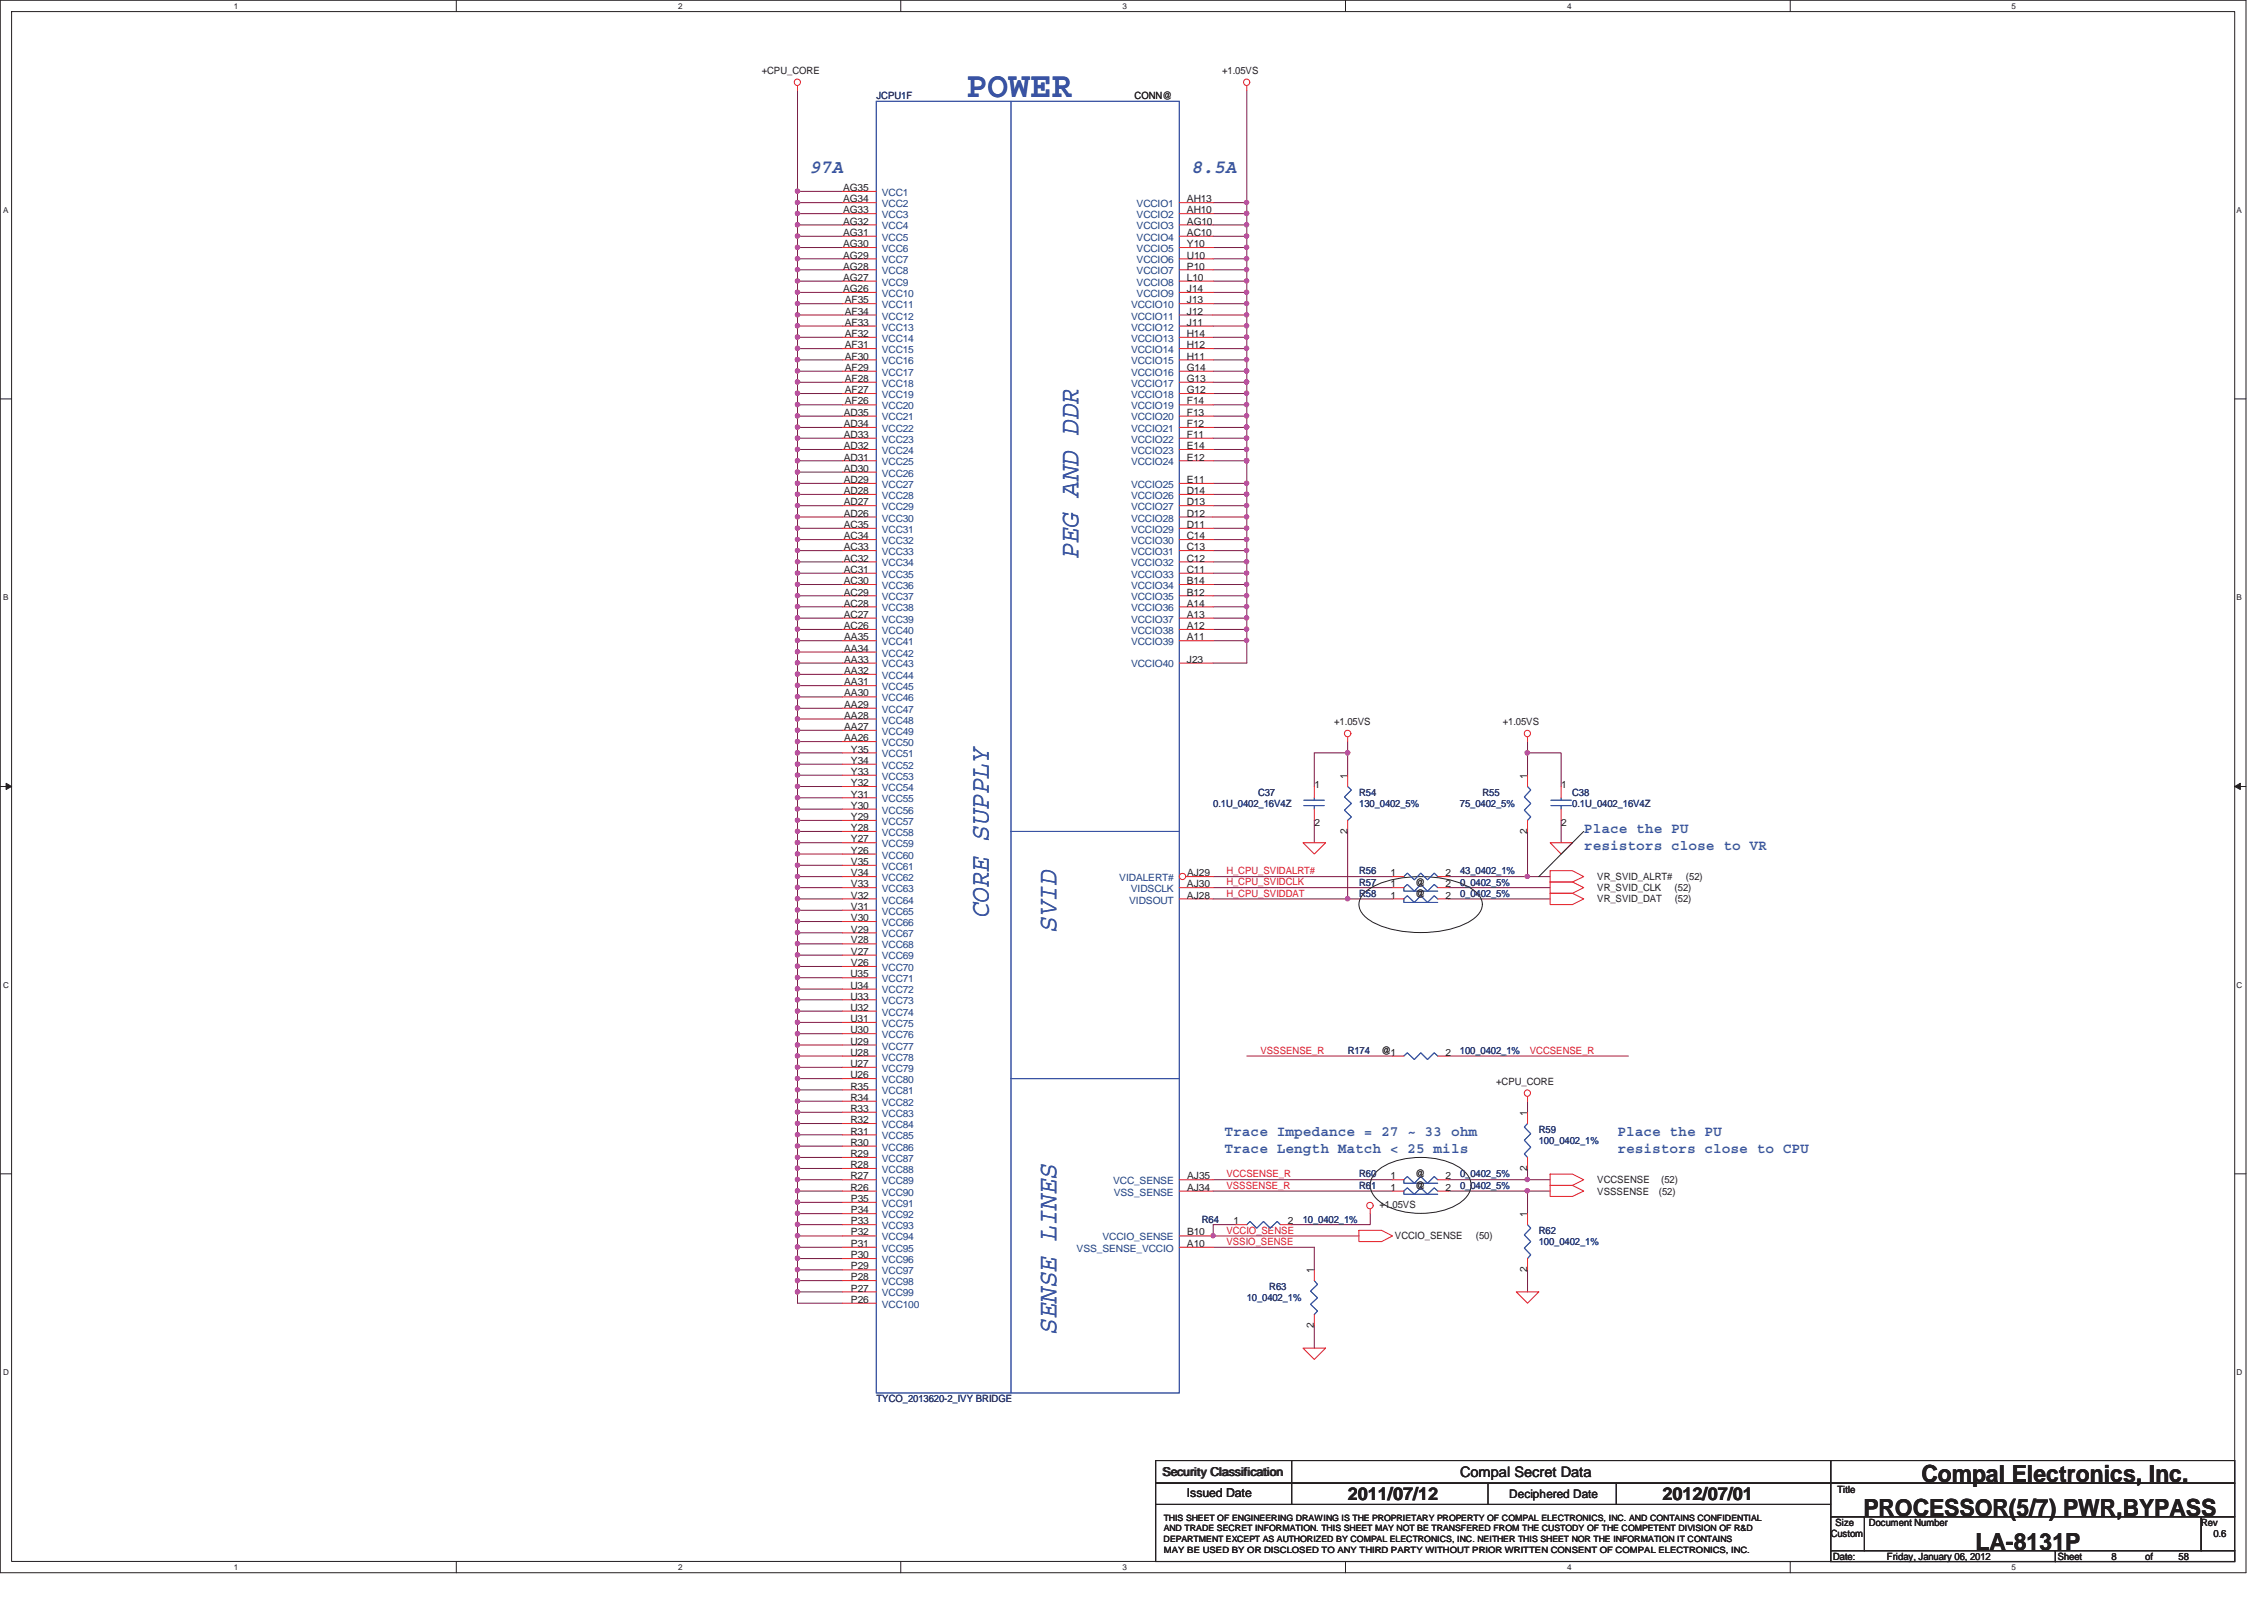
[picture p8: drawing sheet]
<svg xmlns="http://www.w3.org/2000/svg" width="297mm" height="210mm" viewBox="0 0 297 210" stroke-linecap="round" stroke-linejoin="round" font-family="sans-serif">
<defs><g id="words">
<text font-size="4.7" fill="#3953a4" x="126.7" y="12.8">POWER</text>
<g font-size="3.5" fill="#3953a4">
<text x="141.5" y="73.4" transform="rotate(-90 141.5 73.4)">PEG AND DDR</text>
<text x="129.8" y="120.6" transform="rotate(-90 129.8 120.6)">CORE SUPPLY</text>
<text x="138.6" y="122.4" transform="rotate(-90 138.6 122.4)">SVID</text>
<text x="138.6" y="175.1" transform="rotate(-90 138.6 175.1)">SENSE LINES</text>
</g>
<g font-size="3.1" fill="#231f20">
<text x="252.1" y="194.4">Compal Electronics, Inc.</text>
<text x="244.5" y="198.9">PROCESSOR(5/7) PWR,BYPASS</text>
<text x="259.2" y="203.3">LA-8131P</text>
</g>
<g font-size="2.5" fill="#3953a4">
<text x="106.2" y="22.7">97A</text>
<text x="156.3" y="22.7">8.5A</text>
</g>
<g font-size="2.3" fill="#231f20">
<text x="176.8" y="196.7">2011/07/12</text>
<text x="218.1" y="196.7">2012/07/01</text>
</g>
<g font-size="1.9" fill="#3953a4">
<text x="207.8" y="109.2">Place the PU</text>
<text x="207.8" y="111.4">resistors close to VR</text>
<text x="160.7" y="149">Trace Impedance = 27 ~ 33 ohm</text>
<text x="212.2" y="149">Place the PU</text>
<text x="160.7" y="151.2">Trace Length Match &lt; 25 mils</text>
<text x="212.2" y="151.2">resistors close to CPU</text>
</g>
<text font-size="1.9" fill="#231f20" x="191.6" y="193.7">Compal Secret Data</text>
<g font-size="1.6" fill="#231f20">
<text x="152.5" y="193.6">Security Classification</text>
<text x="155.7" y="196.4">Issued Date</text>
<text x="198" y="196.5">Deciphered Date</text>
</g>
<g font-size="1.3" fill="#231f20">
<text x="99.9" y="9.6">+CPU_CORE</text>
<text x="160.3" y="9.6">+1.05VS</text>
<text x="148.9" y="13">CONN@</text>
<text x="110.6" y="25.1">AG35</text>
<text x="110.6" y="26.5">AG34</text>
<text x="110.6" y="28">AG33</text>
<text x="110.6" y="29.5">AG32</text>
<text x="155.7" y="26.5">AH13</text>
<text x="155.7" y="28">AH10</text>
<text x="155.7" y="29.5">AG10</text>
<text x="110.6" y="30.9">AG31</text>
<text x="110.6" y="32.4">AG30</text>
<text x="110.6" y="33.9">AG29</text>
<text x="110.6" y="35.4">AG28</text>
<text x="155.7" y="30.9">AC10</text>
<text x="155.7" y="32.4">Y10</text>
<text x="155.7" y="33.9">U10</text>
<text x="155.7" y="35.4">P10</text>
<text x="110.6" y="36.8">AG27</text>
<text x="110.6" y="38.3">AG26</text>
<text x="110.8" y="39.8">AF35</text>
<text x="110.8" y="41.3">AF34</text>
<text x="155.7" y="39.8">J13</text>
<text x="155.7" y="41.3">J12</text>
<text x="155.7" y="36.8">L10</text>
<text x="155.7" y="38.3">J14</text>
<text x="110.8" y="42.7">AF33</text>
<text x="110.8" y="44.2">AF32</text>
<text x="110.8" y="45.7">AF31</text>
<text x="110.8" y="47.2">AF30</text>
<text x="155.7" y="42.7">J11</text>
<text x="155.7" y="44.2">H14</text>
<text x="155.7" y="45.7">H12</text>
<text x="155.7" y="47.2">H11</text>
<text x="110.8" y="48.7">AF29</text>
<text x="110.8" y="50.1">AF28</text>
<text x="110.8" y="51.5">AF27</text>
<text x="110.8" y="53">AF26</text>
<text x="155.7" y="51.5">G12</text>
<text x="155.7" y="53">F14</text>
<text x="155.7" y="48.7">G14</text>
<text x="155.7" y="50.1">G13</text>
<text x="110.7" y="54.5">AD35</text>
<text x="110.7" y="56">AD34</text>
<text x="110.7" y="57.4">AD33</text>
<text x="110.7" y="58.9">AD32</text>
<text x="155.7" y="54.5">F13</text>
<text x="155.7" y="56">F12</text>
<text x="155.7" y="57.4">F11</text>
<text x="155.7" y="58.9">E14</text>
<text x="110.7" y="60.4">AD31</text>
<text x="110.7" y="61.9">AD30</text>
<text x="110.7" y="63.4">AD29</text>
<text x="110.7" y="64.8">AD28</text>
<text x="155.7" y="60.4">E12</text>
<text x="155.7" y="63.4">E11</text>
<text x="155.7" y="64.8">D14</text>
<text x="110.7" y="66.3">AD27</text>
<text x="110.7" y="67.8">AD26</text>
<text x="110.7" y="69.3">AC35</text>
<text x="110.7" y="70.7">AC34</text>
<text x="155.7" y="66.3">D13</text>
<text x="155.7" y="67.8">D12</text>
<text x="155.7" y="69.3">D11</text>
<text x="155.7" y="70.7">C14</text>
<text x="110.7" y="72.2">AC33</text>
<text x="110.7" y="73.7">AC32</text>
<text x="110.7" y="75.1">AC31</text>
<text x="110.7" y="76.6">AC30</text>
<text x="155.7" y="73.7">C12</text>
<text x="155.7" y="75.1">C11</text>
<text x="155.7" y="76.6">B14</text>
<text x="155.7" y="72.2">C13</text>
<text x="110.7" y="78.1">AC29</text>
<text x="110.7" y="79.6">AC28</text>
<text x="110.7" y="81">AC27</text>
<text x="110.7" y="82.5">AC26</text>
<text x="110.8" y="84">AA35</text>
<text x="155.7" y="78.1">B12</text>
<text x="155.7" y="79.6">A14</text>
<text x="155.7" y="81">A13</text>
<text x="155.7" y="82.5">A12</text>
<text x="155.7" y="84">A11</text>
<text x="110.8" y="85.5">AA34</text>
<text x="110.8" y="86.9">AA33</text>
<text x="110.8" y="88.4">AA32</text>
<text x="110.8" y="89.9">AA31</text>
<text x="155.7" y="86.9">J23</text>
<text x="110.8" y="91.3">AA30</text>
<text x="110.8" y="92.8">AA29</text>
<text x="110.8" y="94.3">AA28</text>
<text x="110.8" y="95.7">AA27</text>
<text x="175" y="95.1">+1.05VS</text>
<text x="197.2" y="95.1">+1.05VS</text>
<text x="110.8" y="97.2">AA26</text>
<text x="111.6" y="98.7">Y35</text>
<text x="111.6" y="100.2">Y34</text>
<text x="111.6" y="101.6">Y33</text>
<text x="111.6" y="103.1">Y32</text>
<text x="111.6" y="104.6">Y31</text>
<text x="111.6" y="106.1">Y30</text>
<text x="111.6" y="107.6">Y29</text>
<text x="172.5" y="103.3">1</text>
<text x="176.8" y="102.1" transform="rotate(-90 176.8 102.1)">1</text>
<text x="200.4" y="102.1" transform="rotate(-90 200.4 102.1)">1</text>
<text x="204.8" y="103.3">1</text>
<text x="111.6" y="109">Y28</text>
<text x="111.6" y="110.5">Y27</text>
<text x="111.6" y="112">Y26</text>
<text x="111.6" y="113.5">V35</text>
<text x="172.5" y="108.3">2</text>
<text x="176.8" y="109.4" transform="rotate(-90 176.8 109.4)">2</text>
<text x="200.4" y="109.4" transform="rotate(-90 200.4 109.4)">2</text>
<text x="204.8" y="108.3">2</text>
<text x="111.6" y="114.9">V34</text>
<text x="111.6" y="116.4">V33</text>
<text x="111.6" y="117.9">V32</text>
<text x="111.6" y="119.3">V31</text>
<text x="155.7" y="117.9">AJ28</text>
<text x="155.7" y="116.4">AJ30</text>
<text x="155.7" y="114.9">AJ29</text>
<text x="182.4" y="116.4">1</text>
<text x="182.4" y="117.9">1</text>
<text x="182.4" y="114.9">1</text>
<text x="185.7" y="116.2">@</text>
<text x="185.7" y="117.6">@</text>
<text x="189.6" y="116.4">2</text>
<text x="189.6" y="117.9">2</text>
<text x="189.6" y="114.9">2</text>
<text x="209.6" y="115.4">VR_SVID_ALRT#</text>
<text x="209.6" y="116.9">VR_SVID_CLK</text>
<text x="209.6" y="118.4">VR_SVID_DAT</text>
<text x="219.7" y="116.9">(52)</text>
<text x="219.7" y="118.4">(52)</text>
<text x="221.2" y="115.4">(52)</text>
<text x="111.6" y="120.8">V30</text>
<text x="111.6" y="122.3">V29</text>
<text x="111.6" y="123.7">V28</text>
<text x="111.6" y="125.2">V27</text>
<text x="111.6" y="128.2">U35</text>
<text x="111.6" y="129.6">U34</text>
<text x="111.6" y="131.1">U33</text>
<text x="111.6" y="126.7">V26</text>
<text x="111.6" y="132.6">U32</text>
<text x="111.6" y="134.1">U31</text>
<text x="111.6" y="135.5">U30</text>
<text x="111.6" y="137">U29</text>
<text x="111.6" y="138.5">U28</text>
<text x="111.6" y="140">U27</text>
<text x="111.6" y="141.4">U26</text>
<text x="111.6" y="142.9">R35</text>
<text x="181.3" y="138.3">@1</text>
<text x="189.6" y="138.5">2</text>
<text x="196.3" y="142.3">+CPU_CORE</text>
<text x="111.6" y="144.4">R34</text>
<text x="111.6" y="145.8">R33</text>
<text x="111.6" y="147.3">R32</text>
<text x="111.6" y="148.8">R31</text>
<text x="200.4" y="146.3" transform="rotate(-90 200.4 146.3)">1</text>
<text x="111.6" y="150.3">R30</text>
<text x="111.6" y="151.8">R29</text>
<text x="111.6" y="153.2">R28</text>
<text x="111.6" y="154.7">R27</text>
<text x="155.7" y="154.7">AJ35</text>
<text x="182.4" y="154.7">1</text>
<text x="185.7" y="154.4">@</text>
<text x="185.7" y="155.9">@</text>
<text x="189.6" y="154.7">2</text>
<text x="200.4" y="153.6" transform="rotate(-90 200.4 153.6)">2</text>
<text x="209.6" y="155.2">VCCSENSE</text>
<text x="217.9" y="155.2">(52)</text>
<text x="111.6" y="156.2">R26</text>
<text x="111.6" y="157.7">P35</text>
<text x="111.6" y="159.1">P34</text>
<text x="111.6" y="160.6">P33</text>
<text x="155.7" y="156.2">AJ34</text>
<text x="161.8" y="160.6">1</text>
<text x="169" y="160.6">2</text>
<text x="181" y="158.4">+1.05VS</text>
<text x="182.4" y="156.2">1</text>
<text x="189.6" y="156.2">2</text>
<text x="200.4" y="159.6" transform="rotate(-90 200.4 159.6)">1</text>
<text x="209.6" y="156.7">VSSSENSE</text>
<text x="217.6" y="156.7">(52)</text>
<text x="111.6" y="162">P32</text>
<text x="111.6" y="163.5">P31</text>
<text x="111.6" y="165">P30</text>
<text x="111.6" y="166.5">P29</text>
<text x="111.6" y="167.9">P28</text>
<text x="155.7" y="163.5">A10</text>
<text x="155.7" y="162">B10</text>
<text x="172.4" y="167" transform="rotate(-90 172.4 167)">1</text>
<text x="183" y="162.6">VCCIO_SENSE</text>
<text x="193.6" y="162.6">(50)</text>
<text x="200.4" y="166.8" transform="rotate(-90 200.4 166.8)">2</text>
<text x="111.6" y="169.4">P27</text>
<text x="111.6" y="170.9">P26</text>
<text x="172.4" y="174.2" transform="rotate(-90 172.4 174.2)">2</text>
<text x="241" y="195.8">Title</text>
<text x="240.2" y="201.6">Custom</text>
<text x="240.8" y="200.1">Size</text>
<text x="245.2" y="200.1">Document Number</text>
<text x="288.8" y="200.1">Rev</text>
<text x="290.4" y="201.6">0.6</text>
<text x="240.5" y="204.6">Date:</text>
<text x="247.6" y="204.5">Friday, January 06, 2012</text>
<text x="269.9" y="204.6">Sheet</text>
<text x="277" y="204.5">8</text>
<text x="281.4" y="204.5">of</text>
<text x="285.8" y="204.5">58</text>
</g>
<g font-size="1.3" fill="#282973">
<text x="115" y="13">JCPU1F</text>
<text x="159.2" y="105.8">0.1U_0402_16V4Z</text>
<text x="165.1" y="104.4">C37</text>
<text x="178.3" y="104.4">R54</text>
<text x="178.3" y="105.8">130_0402_5%</text>
<text x="191.6" y="105.8">75_0402_5%</text>
<text x="194.5" y="104.4">R55</text>
<text x="206.3" y="104.4">C38</text>
<text x="206.3" y="105.8">0.1U_0402_16V4Z</text>
<text x="178.3" y="116.2">R57</text>
<text x="178.3" y="117.6">R58</text>
<text x="178.3" y="114.7">R56</text>
<text x="191.6" y="116.2">0_0402_5%</text>
<text x="191.6" y="117.6">0_0402_5%</text>
<text x="191.6" y="114.7">43_0402_1%</text>
<text x="176.8" y="138.3">R174</text>
<text x="191.5" y="138.3">100_0402_1%</text>
<text x="201.9" y="148.6">R59</text>
<text x="178.3" y="154.4">R60</text>
<text x="178.3" y="155.9">R61</text>
<text x="191.6" y="154.4">0_0402_5%</text>
<text x="191.6" y="155.9">0_0402_5%</text>
<text x="201.9" y="150">100_0402_1%</text>
<text x="157.7" y="160.3">R64</text>
<text x="170.9" y="160.3">10_0402_1%</text>
<text x="201.9" y="161.8">R62</text>
<text x="201.9" y="163.3">100_0402_1%</text>
<text x="163.6" y="170.6">10_0402_1%</text>
<text x="166.5" y="169.2">R63</text>
<text x="115" y="183.9">TYCO_2013620-2_IVY BRIDGE</text>
</g>
<g font-size="1.3" fill="#1d437e">
<text x="115.7" y="25.7">VCC1</text>
<text x="115.7" y="27.2">VCC2</text>
<text x="115.7" y="28.6">VCC3</text>
<text x="149.1" y="27.2">VCCIO1</text>
<text x="149.1" y="28.6">VCCIO2</text>
<text x="115.7" y="30.1">VCC4</text>
<text x="115.7" y="31.6">VCC5</text>
<text x="115.7" y="33.1">VCC6</text>
<text x="115.7" y="34.5">VCC7</text>
<text x="115.7" y="36">VCC8</text>
<text x="149.1" y="30.1">VCCIO3</text>
<text x="149.1" y="31.6">VCCIO4</text>
<text x="149.1" y="33.1">VCCIO5</text>
<text x="149.1" y="34.5">VCCIO6</text>
<text x="149.1" y="36">VCCIO7</text>
<text x="115.7" y="37.5">VCC9</text>
<text x="115.7" y="39">VCC10</text>
<text x="115.7" y="40.4">VCC11</text>
<text x="115.7" y="41.9">VCC12</text>
<text x="148.4" y="40.4">VCCIO10</text>
<text x="148.4" y="41.9">VCCIO11</text>
<text x="149.1" y="37.5">VCCIO8</text>
<text x="149.1" y="39">VCCIO9</text>
<text x="115.7" y="43.4">VCC13</text>
<text x="115.7" y="44.8">VCC14</text>
<text x="115.7" y="46.3">VCC15</text>
<text x="115.7" y="47.8">VCC16</text>
<text x="148.4" y="43.4">VCCIO12</text>
<text x="148.4" y="44.8">VCCIO13</text>
<text x="148.4" y="46.3">VCCIO14</text>
<text x="148.4" y="47.8">VCCIO15</text>
<text x="115.7" y="49.3">VCC17</text>
<text x="115.7" y="50.7">VCC18</text>
<text x="115.7" y="52.2">VCC19</text>
<text x="115.7" y="53.7">VCC20</text>
<text x="148.4" y="52.2">VCCIO18</text>
<text x="148.4" y="53.7">VCCIO19</text>
<text x="148.4" y="49.3">VCCIO16</text>
<text x="148.4" y="50.7">VCCIO17</text>
<text x="115.7" y="55.1">VCC21</text>
<text x="115.7" y="56.6">VCC22</text>
<text x="115.7" y="58.1">VCC23</text>
<text x="115.7" y="59.6">VCC24</text>
<text x="148.4" y="55.1">VCCIO20</text>
<text x="148.4" y="56.6">VCCIO21</text>
<text x="148.4" y="58.1">VCCIO22</text>
<text x="148.4" y="59.6">VCCIO23</text>
<text x="115.7" y="61">VCC25</text>
<text x="115.7" y="62.5">VCC26</text>
<text x="115.7" y="64">VCC27</text>
<text x="115.7" y="65.4">VCC28</text>
<text x="148.4" y="61">VCCIO24</text>
<text x="148.4" y="64">VCCIO25</text>
<text x="148.4" y="65.4">VCCIO26</text>
<text x="115.7" y="66.9">VCC29</text>
<text x="115.7" y="68.4">VCC30</text>
<text x="115.7" y="69.9">VCC31</text>
<text x="115.7" y="71.4">VCC32</text>
<text x="148.4" y="66.9">VCCIO27</text>
<text x="148.4" y="68.4">VCCIO28</text>
<text x="148.4" y="69.9">VCCIO29</text>
<text x="148.4" y="71.4">VCCIO30</text>
<text x="115.7" y="72.8">VCC33</text>
<text x="115.7" y="74.3">VCC34</text>
<text x="115.7" y="75.8">VCC35</text>
<text x="115.7" y="77.3">VCC36</text>
<text x="148.4" y="74.3">VCCIO32</text>
<text x="148.4" y="75.8">VCCIO33</text>
<text x="148.4" y="77.3">VCCIO34</text>
<text x="148.4" y="72.8">VCCIO31</text>
<text x="115.7" y="78.7">VCC37</text>
<text x="115.7" y="80.2">VCC38</text>
<text x="115.7" y="81.7">VCC39</text>
<text x="115.7" y="83.2">VCC40</text>
<text x="148.4" y="78.7">VCCIO35</text>
<text x="148.4" y="80.2">VCCIO36</text>
<text x="148.4" y="81.7">VCCIO37</text>
<text x="148.4" y="83.2">VCCIO38</text>
<text x="115.7" y="84.6">VCC41</text>
<text x="115.7" y="86.1">VCC42</text>
<text x="115.7" y="87.5">VCC43</text>
<text x="115.7" y="89">VCC44</text>
<text x="148.4" y="84.6">VCCIO39</text>
<text x="148.4" y="87.5">VCCIO40</text>
<text x="115.7" y="90.5">VCC45</text>
<text x="115.7" y="92">VCC46</text>
<text x="115.7" y="93.5">VCC47</text>
<text x="115.7" y="94.9">VCC48</text>
<text x="115.7" y="96.4">VCC49</text>
<text x="115.7" y="97.9">VCC50</text>
<text x="115.7" y="99.3">VCC51</text>
<text x="115.7" y="100.8">VCC52</text>
<text x="115.7" y="102.3">VCC53</text>
<text x="115.7" y="103.8">VCC54</text>
<text x="115.7" y="105.2">VCC55</text>
<text x="115.7" y="106.7">VCC56</text>
<text x="115.7" y="108.2">VCC57</text>
<text x="115.7" y="109.6">VCC58</text>
<text x="115.7" y="111.1">VCC59</text>
<text x="115.7" y="112.6">VCC60</text>
<text x="115.7" y="114.1">VCC61</text>
<text x="115.7" y="115.6">VCC62</text>
<text x="115.7" y="117">VCC63</text>
<text x="115.7" y="118.5">VCC64</text>
<text x="115.7" y="120">VCC65</text>
<text x="146.8" y="115.6">VIDALERT#</text>
<text x="148.1" y="118.5">VIDSOUT</text>
<text x="148.4" y="117">VIDSCLK</text>
<text x="115.7" y="121.5">VCC66</text>
<text x="115.7" y="122.9">VCC67</text>
<text x="115.7" y="124.4">VCC68</text>
<text x="115.7" y="125.8">VCC69</text>
<text x="115.7" y="127.3">VCC70</text>
<text x="115.7" y="128.8">VCC71</text>
<text x="115.7" y="130.3">VCC72</text>
<text x="115.7" y="131.7">VCC73</text>
<text x="115.7" y="133.2">VCC74</text>
<text x="115.7" y="134.7">VCC75</text>
<text x="115.7" y="136.2">VCC76</text>
<text x="115.7" y="137.7">VCC77</text>
<text x="115.7" y="139.1">VCC78</text>
<text x="115.7" y="140.6">VCC79</text>
<text x="115.7" y="142.1">VCC80</text>
<text x="115.7" y="143.5">VCC81</text>
<text x="115.7" y="145">VCC82</text>
<text x="115.7" y="146.5">VCC83</text>
<text x="115.7" y="148">VCC84</text>
<text x="115.7" y="149.4">VCC85</text>
<text x="115.7" y="150.9">VCC86</text>
<text x="115.7" y="152.4">VCC87</text>
<text x="115.7" y="153.8">VCC88</text>
<text x="115.7" y="155.3">VCC89</text>
<text x="146.1" y="155.3">VCC_SENSE</text>
<text x="115.7" y="156.8">VCC90</text>
<text x="115.7" y="158.3">VCC91</text>
<text x="115.7" y="159.8">VCC92</text>
<text x="115.7" y="161.2">VCC93</text>
<text x="146.1" y="156.8">VSS_SENSE</text>
<text x="115.7" y="162.7">VCC94</text>
<text x="115.7" y="164.2">VCC95</text>
<text x="115.7" y="165.6">VCC96</text>
<text x="115.7" y="167.1">VCC97</text>
<text x="141.3" y="164.2">VSS_SENSE_VCCIO</text>
<text x="144.6" y="162.7">VCCIO_SENSE</text>
<text x="115.7" y="168.6">VCC98</text>
<text x="115.7" y="170">VCC99</text>
<text x="115.7" y="171.5">VCC100</text>
</g>
<g font-size="1.3" fill="#ed2024">
<text x="160.9" y="117.6">H_CPU_SVIDDAT</text>
<text x="160.9" y="114.7">H_CPU_SVIDALRT#</text>
<text x="160.9" y="116.1">H_CPU_SVIDCLK</text>
<text x="165.4" y="138.2">VSSSENSE_R</text>
<text x="200.7" y="138.2">VCCSENSE_R</text>
<text x="160.9" y="155.9">VSSSENSE_R</text>
<text x="160.9" y="154.4">VCCSENSE_R</text>
<text x="160.9" y="161.8">VCCIO_SENSE</text>
<text x="160.9" y="163.3">VSSIO_SENSE</text>
</g>
<g font-size="1.1" fill="#231f20">
<text x="30.7" y="1.2">1</text>
<text x="89" y="1.2">2</text>
<text x="147.3" y="1.2">3</text>
<text x="205.6" y="1.2">4</text>
<text x="263.9" y="1.2">5</text>
<text x=".4" y="27.9">A</text>
<text x="293.4" y="27.9">A</text>
<text x=".4" y="78.7">B</text>
<text x="293.4" y="78.7">B</text>
<text x=".4" y="129.5">C</text>
<text x="293.4" y="129.5">C</text>
<text x=".4" y="180.3">D</text>
<text x="293.4" y="180.3">D</text>
<text x="152.7" y="202.2">DEPARTMENT EXCEPT AS AUTHORIZED BY COMPAL ELECTRONICS, INC. NEITHER THIS SHEET NOR THE INFORMATION IT CONTAINS</text>
<text x="152.7" y="200.8">AND TRADE SECRET INFORMATION. THIS SHEET MAY NOT BE TRANSFERED FROM THE CUSTODY OF THE COMPETENT DIVISION OF R&amp;D</text>
<text x="152.7" y="203.6">MAY BE USED BY OR DISCLOSED TO ANY THIRD PARTY WITHOUT PRIOR WRITTEN CONSENT OF COMPAL ELECTRONICS, INC.</text>
<text x="152.7" y="199.4">THIS SHEET OF ENGINEERING DRAWING IS THE PROPRIETARY PROPERTY OF COMPAL ELECTRONICS, INC. AND CONTAINS CONFIDENTIAL</text>
<text x="30.7" y="206">1</text>
<text x="89" y="206">2</text>
<text x="147.3" y="206">3</text>
<text x="205.6" y="206">4</text>
<text x="263.9" y="206">5</text>
</g>
</g></defs>
<path d="M0 0h294.7v206.3h-294.7zM1.5 1.5h291.7v203.3h-291.7z" fill="none" stroke="#231f20" stroke-width=".13"/>
<g fill="#fff">
<path d="M30.7 .2h.6v1.2h-.6z"/>
<path d="M30.7 205h.6v1.2h-.6z"/>
</g>
<path d="M59.9 0v1.5M59.9 204.8v1.5" fill="none" stroke="#231f20" stroke-width=".13"/>
<g fill="#fff">
<path d="M89 .2h.6v1.2h-.6z"/>
<path d="M89 205h.6v1.2h-.6z"/>
</g>
<path d="M118.2 0v1.5M118.2 204.8v1.5" fill="none" stroke="#231f20" stroke-width=".13"/>
<g fill="#fff">
<path d="M147.4 .2h.5v1.2h-.5z"/>
<path d="M147.4 205h.5v1.2h-.5z"/>
</g>
<path d="M176.5 0v1.5M176.5 204.8v1.5" fill="none" stroke="#231f20" stroke-width=".13"/>
<g fill="#fff">
<path d="M205.7 .2h.6v1.2h-.6z"/>
<path d="M205.7 205h.6v1.2h-.6z"/>
</g>
<path d="M234.9 0v1.5M234.9 204.8v1.5" fill="none" stroke="#231f20" stroke-width=".13"/>
<g fill="#fff">
<path d="M264 .2h.6v1.2h-.6z"/>
<path d="M264 205h.6v1.2h-.6z"/>
<path d="M.4 26.9h.7v1.2h-.7z"/>
<path d="M293.6 26.9h.7v1.2h-.7z"/>
<path d="M.4 77.7h.7v1.2h-.7z"/>
<path d="M293.6 77.7h.7v1.2h-.7z"/>
</g>
<path d="M0 52.3h1.5M293.2 52.3h1.5" fill="none" stroke="#231f20" stroke-width=".13"/>
<g fill="#fff">
<path d="M.4 128.6h.8v1.1h-.8z"/>
<path d="M293.6 128.6h.7v1.1h-.7z"/>
</g>
<path d="M0 103.2h1.5M293.2 103.2h1.5" fill="none" stroke="#231f20" stroke-width=".13"/>
<path d="M.8 102.7l.7 .5-.7 .3z" fill="#231f20"/>
<path d="M.8 102.7l.7 .5-.7 .3z" fill="none" stroke="#231f20" stroke-width=".13"/>
<path d="M293.2 103.2l.7-.5v.8z" fill="#231f20"/>
<path d="M293.2 103.2l.7-.5v.8z" fill="none" stroke="#231f20" stroke-width=".13"/>
<g fill="#fff">
<path d="M.4 179.4h.8v1.1h-.8z"/>
<path d="M293.6 179.4h.7v1.1h-.7z"/>
</g>
<path d="M0 154h1.5M293.2 154h1.5" fill="none" stroke="#231f20" stroke-width=".13"/>
<path d="M163.6 67.8v3M176.8 98.7v3M159.2 117.9h17.6" fill="none" stroke="#7f1442" stroke-width=".13"/>
<circle cx="163.5" cy="70.7" r=".28" fill="#b9529f"/>
<circle cx="163.5" cy="70.7" r=".28" fill="none" stroke="#b9529f" stroke-width=".13"/>
<path d="M200.4 153.3v1.4M200.4 144.4v1.5M203.4 156.2h-3v3M200.4 166.5v2.9" fill="none" stroke="#7f1442" stroke-width=".13"/>
<circle cx="200.4" cy="156.2" r=".29" fill="#b9529f"/>
<circle cx="200.4" cy="156.2" r=".29" fill="none" stroke="#b9529f" stroke-width=".13"/>
<path d="M200.4 154.7h3" fill="none" stroke="#7f1442" stroke-width=".13"/>
<circle cx="200.4" cy="154.7" r=".29" fill="#b9529f"/>
<circle cx="200.4" cy="154.7" r=".29" fill="none" stroke="#b9529f" stroke-width=".13"/>
<path d="M176.8 117.9h5.9M190.1 116.4h13.3M159.2 156.2h23.5M159.2 154.7h23.5M190.1 156.2h10.3" fill="none" stroke="#7f1442" stroke-width=".13"/>
<circle cx="176.8" cy="117.9" r=".29" fill="#b9529f"/>
<circle cx="176.8" cy="117.9" r=".29" fill="none" stroke="#b9529f" stroke-width=".13"/>
<path d="M200.4 98.7v3M159.2 115h23.5M159.2 116.4h23.5M190.1 115h13.3M190.1 117.9h13.3" fill="none" stroke="#7f1442" stroke-width=".13"/>
<circle cx="200.4" cy="115" r=".28" fill="#b9529f"/>
<circle cx="200.4" cy="115" r=".28" fill="none" stroke="#b9529f" stroke-width=".13"/>
<path d="M159.2 79.6h4.4M159.2 73.7h4.4M159.2 72.2h4.4M159.2 76.7h4.4v1.4h-4.4M159.2 70.8h4.4M159.2 81.1h4.4M159.2 82.6h4.4M200.4 109v6" fill="none" stroke="#7f1442" stroke-width=".13"/>
<circle cx="163.5" cy="76.6" r=".28" fill="#b9529f"/>
<circle cx="163.5" cy="76.6" r=".28" fill="none" stroke="#b9529f" stroke-width=".13"/>
<path d="M163.6 73.7v1.5" fill="none" stroke="#7f1442" stroke-width=".13"/>
<circle cx="163.5" cy="73.7" r=".28" fill="#b9529f"/>
<circle cx="163.5" cy="73.7" r=".28" fill="none" stroke="#b9529f" stroke-width=".13"/>
<path d="M163.6 70.8v1.4" fill="none" stroke="#7f1442" stroke-width=".13"/>
<circle cx="163.5" cy="70.7" r=".28" fill="#b9529f"/>
<circle cx="163.5" cy="70.7" r=".28" fill="none" stroke="#b9529f" stroke-width=".13"/>
<path d="M163.6 78.1v1.5" fill="none" stroke="#7f1442" stroke-width=".13"/>
<circle cx="163.5" cy="78.1" r=".28" fill="#b9529f"/>
<circle cx="163.5" cy="78.1" r=".28" fill="none" stroke="#b9529f" stroke-width=".13"/>
<path d="M159.2 69.3h4.4" fill="none" stroke="#7f1442" stroke-width=".13"/>
<circle cx="163.5" cy="69.3" r=".28" fill="#b9529f"/>
<circle cx="163.5" cy="69.3" r=".28" fill="none" stroke="#b9529f" stroke-width=".13"/>
<path d="M159.2 75.2h4.4M163.6 81.1v1.5" fill="none" stroke="#7f1442" stroke-width=".13"/>
<circle cx="163.5" cy="81" r=".29" fill="#b9529f"/>
<circle cx="163.5" cy="81" r=".29" fill="none" stroke="#b9529f" stroke-width=".13"/>
<path d="M163.6 79.6v1.5" fill="none" stroke="#7f1442" stroke-width=".13"/>
<circle cx="163.5" cy="79.6" r=".29" fill="#b9529f"/>
<circle cx="163.5" cy="79.6" r=".29" fill="none" stroke="#b9529f" stroke-width=".13"/>
<path d="M163.6 75.2v1.5" fill="none" stroke="#7f1442" stroke-width=".13"/>
<circle cx="163.5" cy="75.2" r=".28" fill="#b9529f"/>
<circle cx="163.5" cy="75.2" r=".28" fill="none" stroke="#b9529f" stroke-width=".13"/>
<path d="M163.6 72.2v1.5" fill="none" stroke="#7f1442" stroke-width=".13"/>
<circle cx="163.5" cy="72.2" r=".28" fill="#b9529f"/>
<circle cx="163.5" cy="72.2" r=".28" fill="none" stroke="#b9529f" stroke-width=".13"/>
<path d="M163.6 82.6v1.4h-4.4" fill="none" stroke="#7f1442" stroke-width=".13"/>
<circle cx="163.5" cy="84" r=".29" fill="#b9529f"/>
<circle cx="163.5" cy="84" r=".29" fill="none" stroke="#b9529f" stroke-width=".13"/>
<circle cx="163.5" cy="82.5" r=".29" fill="#b9529f"/>
<circle cx="163.5" cy="82.5" r=".29" fill="none" stroke="#b9529f" stroke-width=".13"/>
<g fill="none" stroke="#7f1442" stroke-width=".13">
<path d="M104.6 32.5h5.9M104.6 31h5.9M104.6 26.6h5.9M104.6 28h5.9M104.6 38.4h5.9M104.6 36.9h5.9M104.6 42.8h5.9M104.6 50.1h5.9M104.6 44.2h5.9M104.6 51.6h5.9M163.6 84v3h-4.4M176.8 109v8.9"/>
<path d="M104.6 132.6h5.9M104.6 123.8h5.9M104.6 120.9v1.4M104.6 125.3h5.9M104.6 126.8h5.9M190.1 154.7h10.3"/>
</g>
<circle cx="104.6" cy="120.8" r=".29" fill="#b9529f"/>
<circle cx="104.6" cy="120.8" r=".29" fill="none" stroke="#b9529f" stroke-width=".13"/>
<path d="M104.6 123.8v1.5" fill="none" stroke="#7f1442" stroke-width=".13"/>
<circle cx="104.6" cy="123.8" r=".3" fill="#b9529f"/>
<circle cx="104.6" cy="123.8" r=".3" fill="none" stroke="#b9529f" stroke-width=".13"/>
<path d="M104.6 76.7h5.9M104.6 82.6v1.4" fill="none" stroke="#7f1442" stroke-width=".13"/>
<circle cx="104.6" cy="82.5" r=".29" fill="#b9529f"/>
<circle cx="104.6" cy="82.5" r=".29" fill="none" stroke="#b9529f" stroke-width=".13"/>
<path d="M104.6 85.5h5.9M104.6 101.7v1.5" fill="none" stroke="#7f1442" stroke-width=".13"/>
<circle cx="104.6" cy="101.7" r=".29" fill="#b9529f"/>
<circle cx="104.6" cy="101.7" r=".29" fill="none" stroke="#b9529f" stroke-width=".13"/>
<path d="M104.6 59h5.9M104.6 63.4h5.9M104.6 79.6h5.9M104.6 107.6h5.9" fill="none" stroke="#7f1442" stroke-width=".13"/>
<circle cx="104.6" cy="107.6" r=".29" fill="#b9529f"/>
<circle cx="104.6" cy="107.6" r=".29" fill="none" stroke="#b9529f" stroke-width=".13"/>
<path d="M104.6 64.8h5.9M104.6 60.4v1.5M104.6 91.4h5.9M104.6 94.3h5.9M104.6 92.9h5.9M104.6 89.9h5.9M104.6 116.4h5.9" fill="none" stroke="#7f1442" stroke-width=".13"/>
<circle cx="104.6" cy="60.4" r=".3" fill="#b9529f"/>
<circle cx="104.6" cy="60.4" r=".3" fill="none" stroke="#b9529f" stroke-width=".13"/>
<path d="M104.6 72.2v1.5" fill="none" stroke="#7f1442" stroke-width=".13"/>
<circle cx="104.6" cy="72.2" r=".29" fill="#b9529f"/>
<circle cx="104.6" cy="72.2" r=".29" fill="none" stroke="#b9529f" stroke-width=".13"/>
<path d="M104.6 31v1.5" fill="none" stroke="#7f1442" stroke-width=".13"/>
<circle cx="104.6" cy="31" r=".29" fill="#b9529f"/>
<circle cx="104.6" cy="31" r=".29" fill="none" stroke="#b9529f" stroke-width=".13"/>
<path d="M104.6 87v1.4" fill="none" stroke="#7f1442" stroke-width=".13"/>
<circle cx="104.6" cy="86.9" r=".3" fill="#b9529f"/>
<circle cx="104.6" cy="86.9" r=".3" fill="none" stroke="#b9529f" stroke-width=".13"/>
<path d="M104.6 66.3v1.5M104.6 120.9h5.9" fill="none" stroke="#7f1442" stroke-width=".13"/>
<circle cx="104.6" cy="66.3" r=".29" fill="#b9529f"/>
<circle cx="104.6" cy="66.3" r=".29" fill="none" stroke="#b9529f" stroke-width=".13"/>
<path d="M104.6 117.9v1.5" fill="none" stroke="#7f1442" stroke-width=".13"/>
<circle cx="104.6" cy="117.9" r=".29" fill="#b9529f"/>
<circle cx="104.6" cy="117.9" r=".29" fill="none" stroke="#b9529f" stroke-width=".13"/>
<path d="M104.6 41.3v1.5" fill="none" stroke="#7f1442" stroke-width=".13"/>
<circle cx="104.6" cy="41.3" r=".29" fill="#b9529f"/>
<circle cx="104.6" cy="41.3" r=".29" fill="none" stroke="#b9529f" stroke-width=".13"/>
<path d="M104.6 125.3v1.5" fill="none" stroke="#7f1442" stroke-width=".13"/>
<circle cx="104.6" cy="125.2" r=".3" fill="#b9529f"/>
<circle cx="104.6" cy="125.2" r=".3" fill="none" stroke="#b9529f" stroke-width=".13"/>
<path d="M104.6 128.2v1.5" fill="none" stroke="#7f1442" stroke-width=".13"/>
<circle cx="104.6" cy="128.2" r=".3" fill="#b9529f"/>
<circle cx="104.6" cy="128.2" r=".3" fill="none" stroke="#b9529f" stroke-width=".13"/>
<path d="M104.6 132.6v1.5" fill="none" stroke="#7f1442" stroke-width=".13"/>
<circle cx="104.6" cy="134.1" r=".3" fill="#b9529f"/>
<circle cx="104.6" cy="134.1" r=".3" fill="none" stroke="#b9529f" stroke-width=".13"/>
<circle cx="104.6" cy="132.6" r=".3" fill="#b9529f"/>
<circle cx="104.6" cy="132.6" r=".3" fill="none" stroke="#b9529f" stroke-width=".13"/>
<path d="M104.6 95.8v1.5" fill="none" stroke="#7f1442" stroke-width=".13"/>
<circle cx="104.6" cy="95.8" r=".3" fill="#b9529f"/>
<circle cx="104.6" cy="95.8" r=".3" fill="none" stroke="#b9529f" stroke-width=".13"/>
<path d="M104.6 48.7v1.4M104.6 54.6h5.9" fill="none" stroke="#7f1442" stroke-width=".13"/>
<circle cx="104.6" cy="48.6" r=".29" fill="#b9529f"/>
<circle cx="104.6" cy="48.6" r=".29" fill="none" stroke="#b9529f" stroke-width=".13"/>
<path d="M104.6 56.1h5.9M104.6 57.5h5.9M104.6 110.5v1.5" fill="none" stroke="#7f1442" stroke-width=".13"/>
<circle cx="104.6" cy="110.5" r=".29" fill="#b9529f"/>
<circle cx="104.6" cy="110.5" r=".29" fill="none" stroke="#b9529f" stroke-width=".13"/>
<path d="M104.6 88.4v1.5" fill="none" stroke="#7f1442" stroke-width=".13"/>
<circle cx="104.6" cy="88.4" r=".3" fill="#b9529f"/>
<circle cx="104.6" cy="88.4" r=".3" fill="none" stroke="#b9529f" stroke-width=".13"/>
<path d="M104.6 78.1v1.5M104.6 95.8h5.9M104.6 112h5.9" fill="none" stroke="#7f1442" stroke-width=".13"/>
<circle cx="104.6" cy="78.1" r=".29" fill="#b9529f"/>
<circle cx="104.6" cy="78.1" r=".29" fill="none" stroke="#b9529f" stroke-width=".13"/>
<path d="M104.6 109v1.5" fill="none" stroke="#7f1442" stroke-width=".13"/>
<circle cx="104.6" cy="110.5" r=".29" fill="#b9529f"/>
<circle cx="104.6" cy="110.5" r=".29" fill="none" stroke="#b9529f" stroke-width=".13"/>
<circle cx="104.6" cy="109" r=".29" fill="#b9529f"/>
<circle cx="104.6" cy="109" r=".29" fill="none" stroke="#b9529f" stroke-width=".13"/>
<path d="M104.6 28v1.5" fill="none" stroke="#7f1442" stroke-width=".13"/>
<circle cx="104.6" cy="28" r=".29" fill="#b9529f"/>
<circle cx="104.6" cy="28" r=".29" fill="none" stroke="#b9529f" stroke-width=".13"/>
<path d="M104.6 75.2v1.5" fill="none" stroke="#7f1442" stroke-width=".13"/>
<circle cx="104.6" cy="75.2" r=".29" fill="#b9529f"/>
<circle cx="104.6" cy="75.2" r=".29" fill="none" stroke="#b9529f" stroke-width=".13"/>
<path d="M104.6 57.5v1.5" fill="none" stroke="#7f1442" stroke-width=".13"/>
<circle cx="104.6" cy="57.5" r=".3" fill="#b9529f"/>
<circle cx="104.6" cy="57.5" r=".3" fill="none" stroke="#b9529f" stroke-width=".13"/>
<path d="M104.6 44.2v1.5" fill="none" stroke="#7f1442" stroke-width=".13"/>
<circle cx="104.6" cy="44.2" r=".29" fill="#b9529f"/>
<circle cx="104.6" cy="44.2" r=".29" fill="none" stroke="#b9529f" stroke-width=".13"/>
<path d="M104.6 70.8v1.4" fill="none" stroke="#7f1442" stroke-width=".13"/>
<circle cx="104.6" cy="70.7" r=".29" fill="#b9529f"/>
<circle cx="104.6" cy="70.7" r=".29" fill="none" stroke="#b9529f" stroke-width=".13"/>
<path d="M104.6 36.9v1.5" fill="none" stroke="#7f1442" stroke-width=".13"/>
<circle cx="104.6" cy="36.8" r=".29" fill="#b9529f"/>
<circle cx="104.6" cy="36.8" r=".29" fill="none" stroke="#b9529f" stroke-width=".13"/>
<path d="M104.6 35.4v1.5" fill="none" stroke="#7f1442" stroke-width=".13"/>
<circle cx="104.6" cy="35.4" r=".29" fill="#b9529f"/>
<circle cx="104.6" cy="35.4" r=".29" fill="none" stroke="#b9529f" stroke-width=".13"/>
<path d="M104.6 25.1v1.5M104.6 122.3v1.5" fill="none" stroke="#7f1442" stroke-width=".13"/>
<circle cx="104.6" cy="122.3" r=".29" fill="#b9529f"/>
<circle cx="104.6" cy="122.3" r=".29" fill="none" stroke="#b9529f" stroke-width=".13"/>
<path d="M104.6 169.4v1.5" fill="none" stroke="#7f1442" stroke-width=".13"/>
<circle cx="104.6" cy="169.4" r=".3" fill="#b9529f"/>
<circle cx="104.6" cy="169.4" r=".3" fill="none" stroke="#b9529f" stroke-width=".13"/>
<path d="M104.6 11.8v13.3h5.9" fill="none" stroke="#7f1442" stroke-width=".13"/>
<circle cx="104.6" cy="25.1" r=".29" fill="#b9529f"/>
<circle cx="104.6" cy="25.1" r=".29" fill="none" stroke="#b9529f" stroke-width=".13"/>
<path d="M104.6 61.9h5.9M104.6 70.8h5.9M104.6 131.1v1.5" fill="none" stroke="#7f1442" stroke-width=".13"/>
<circle cx="104.6" cy="131.1" r=".3" fill="#b9529f"/>
<circle cx="104.6" cy="131.1" r=".3" fill="none" stroke="#b9529f" stroke-width=".13"/>
<path d="M104.6 78.1h5.9M104.6 97.3h5.9M104.6 110.5h5.9M104.6 117.9h5.9M104.6 115v1.4" fill="none" stroke="#7f1442" stroke-width=".13"/>
<circle cx="104.6" cy="115" r=".29" fill="#b9529f"/>
<circle cx="104.6" cy="115" r=".29" fill="none" stroke="#b9529f" stroke-width=".13"/>
<path d="M104.6 63.4v1.4" fill="none" stroke="#7f1442" stroke-width=".13"/>
<circle cx="104.6" cy="63.4" r=".3" fill="#b9529f"/>
<circle cx="104.6" cy="63.4" r=".3" fill="none" stroke="#b9529f" stroke-width=".13"/>
<path d="M104.6 26.6v1.4M104.6 129.7h5.9M104.6 128.2h5.9" fill="none" stroke="#7f1442" stroke-width=".13"/>
<circle cx="104.6" cy="26.6" r=".29" fill="#b9529f"/>
<circle cx="104.6" cy="26.6" r=".29" fill="none" stroke="#b9529f" stroke-width=".13"/>
<path d="M104.6 73.7h5.9M104.6 112v1.5M104.6 109h5.9" fill="none" stroke="#7f1442" stroke-width=".13"/>
<circle cx="104.6" cy="112" r=".29" fill="#b9529f"/>
<circle cx="104.6" cy="112" r=".29" fill="none" stroke="#b9529f" stroke-width=".13"/>
<path d="M110.5 81.1h-5.9v1.5" fill="none" stroke="#7f1442" stroke-width=".13"/>
<circle cx="104.6" cy="81" r=".29" fill="#b9529f"/>
<circle cx="104.6" cy="81" r=".29" fill="none" stroke="#b9529f" stroke-width=".13"/>
<path d="M104.6 56.1v1.4" fill="none" stroke="#7f1442" stroke-width=".13"/>
<circle cx="104.6" cy="56" r=".3" fill="#b9529f"/>
<circle cx="104.6" cy="56" r=".3" fill="none" stroke="#b9529f" stroke-width=".13"/>
<path d="M104.6 50.1v1.5" fill="none" stroke="#7f1442" stroke-width=".13"/>
<circle cx="104.6" cy="50.1" r=".3" fill="#b9529f"/>
<circle cx="104.6" cy="50.1" r=".3" fill="none" stroke="#b9529f" stroke-width=".13"/>
<path d="M104.6 66.3h5.9M104.6 61.9v1.5M104.6 103.2h5.9M104.6 107.6v1.4" fill="none" stroke="#7f1442" stroke-width=".13"/>
<circle cx="104.6" cy="61.9" r=".3" fill="#b9529f"/>
<circle cx="104.6" cy="61.9" r=".3" fill="none" stroke="#b9529f" stroke-width=".13"/>
<path d="M104.6 42.8v1.4" fill="none" stroke="#7f1442" stroke-width=".13"/>
<circle cx="104.6" cy="42.7" r=".29" fill="#b9529f"/>
<circle cx="104.6" cy="42.7" r=".29" fill="none" stroke="#b9529f" stroke-width=".13"/>
<path d="M104.6 69.3v1.5" fill="none" stroke="#7f1442" stroke-width=".13"/>
<circle cx="104.6" cy="69.3" r=".29" fill="#b9529f"/>
<circle cx="104.6" cy="69.3" r=".29" fill="none" stroke="#b9529f" stroke-width=".13"/>
<path d="M104.6 32.5v1.4" fill="none" stroke="#7f1442" stroke-width=".13"/>
<circle cx="104.6" cy="32.4" r=".29" fill="#b9529f"/>
<circle cx="104.6" cy="32.4" r=".29" fill="none" stroke="#b9529f" stroke-width=".13"/>
<path d="M104.6 45.7v1.5M104.6 106.1v1.5" fill="none" stroke="#7f1442" stroke-width=".13"/>
<circle cx="104.6" cy="106.1" r=".29" fill="#b9529f"/>
<circle cx="104.6" cy="106.1" r=".29" fill="none" stroke="#b9529f" stroke-width=".13"/>
<path d="M104.6 85.5v1.5" fill="none" stroke="#7f1442" stroke-width=".13"/>
<circle cx="104.6" cy="85.5" r=".29" fill="#b9529f"/>
<circle cx="104.6" cy="85.5" r=".29" fill="none" stroke="#b9529f" stroke-width=".13"/>
<path d="M104.6 33.9v1.5" fill="none" stroke="#7f1442" stroke-width=".13"/>
<circle cx="104.6" cy="33.9" r=".29" fill="#b9529f"/>
<circle cx="104.6" cy="33.9" r=".29" fill="none" stroke="#b9529f" stroke-width=".13"/>
<path d="M104.6 84v1.5" fill="none" stroke="#7f1442" stroke-width=".13"/>
<circle cx="104.6" cy="84" r=".29" fill="#b9529f"/>
<circle cx="104.6" cy="84" r=".29" fill="none" stroke="#b9529f" stroke-width=".13"/>
<path d="M104.6 73.7v1.5" fill="none" stroke="#7f1442" stroke-width=".13"/>
<circle cx="104.6" cy="73.7" r=".29" fill="#b9529f"/>
<circle cx="104.6" cy="73.7" r=".29" fill="none" stroke="#b9529f" stroke-width=".13"/>
<path d="M104.6 79.6v1.5M104.6 60.4h5.9" fill="none" stroke="#7f1442" stroke-width=".13"/>
<circle cx="104.6" cy="79.6" r=".29" fill="#b9529f"/>
<circle cx="104.6" cy="79.6" r=".29" fill="none" stroke="#b9529f" stroke-width=".13"/>
<path d="M104.6 38.4v1.4" fill="none" stroke="#7f1442" stroke-width=".13"/>
<circle cx="104.6" cy="38.3" r=".29" fill="#b9529f"/>
<circle cx="104.6" cy="38.3" r=".29" fill="none" stroke="#b9529f" stroke-width=".13"/>
<path d="M104.6 53.1v1.5" fill="none" stroke="#7f1442" stroke-width=".13"/>
<circle cx="104.6" cy="53.1" r=".3" fill="#b9529f"/>
<circle cx="104.6" cy="53.1" r=".3" fill="none" stroke="#b9529f" stroke-width=".13"/>
<path d="M104.6 76.7v1.4M104.6 134.1h5.9" fill="none" stroke="#7f1442" stroke-width=".13"/>
<circle cx="104.6" cy="76.6" r=".29" fill="#b9529f"/>
<circle cx="104.6" cy="76.6" r=".29" fill="none" stroke="#b9529f" stroke-width=".13"/>
<path d="M104.6 29.5v1.5M104.6 67.8h5.9M104.6 87h5.9" fill="none" stroke="#7f1442" stroke-width=".13"/>
<circle cx="104.6" cy="29.5" r=".29" fill="#b9529f"/>
<circle cx="104.6" cy="29.5" r=".29" fill="none" stroke="#b9529f" stroke-width=".13"/>
<path d="M104.6 104.6v1.5" fill="none" stroke="#7f1442" stroke-width=".13"/>
<circle cx="104.6" cy="104.6" r=".29" fill="#b9529f"/>
<circle cx="104.6" cy="104.6" r=".29" fill="none" stroke="#b9529f" stroke-width=".13"/>
<path d="M104.6 54.6v1.5M104.6 82.6h5.9M104.6 104.6h5.9M104.6 106.1h5.9" fill="none" stroke="#7f1442" stroke-width=".13"/>
<circle cx="104.6" cy="54.5" r=".3" fill="#b9529f"/>
<circle cx="104.6" cy="54.5" r=".3" fill="none" stroke="#b9529f" stroke-width=".13"/>
<path d="M104.6 113.5v1.5" fill="none" stroke="#7f1442" stroke-width=".13"/>
<circle cx="104.6" cy="113.5" r=".29" fill="#b9529f"/>
<circle cx="104.6" cy="113.5" r=".29" fill="none" stroke="#b9529f" stroke-width=".13"/>
<path d="M104.6 39.8v1.5" fill="none" stroke="#7f1442" stroke-width=".13"/>
<circle cx="104.6" cy="39.8" r=".29" fill="#b9529f"/>
<circle cx="104.6" cy="39.8" r=".29" fill="none" stroke="#b9529f" stroke-width=".13"/>
<path d="M104.6 94.3v1.5M104.6 115h5.9M104.6 122.3h5.9" fill="none" stroke="#7f1442" stroke-width=".13"/>
<circle cx="104.6" cy="94.3" r=".3" fill="#b9529f"/>
<circle cx="104.6" cy="94.3" r=".3" fill="none" stroke="#b9529f" stroke-width=".13"/>
<path d="M104.6 67.8v1.5" fill="none" stroke="#7f1442" stroke-width=".13"/>
<circle cx="104.6" cy="67.8" r=".29" fill="#b9529f"/>
<circle cx="104.6" cy="67.8" r=".29" fill="none" stroke="#b9529f" stroke-width=".13"/>
<path d="M104.6 92.9v1.4" fill="none" stroke="#7f1442" stroke-width=".13"/>
<circle cx="104.6" cy="92.8" r=".3" fill="#b9529f"/>
<circle cx="104.6" cy="92.8" r=".3" fill="none" stroke="#b9529f" stroke-width=".13"/>
<path d="M104.6 59v1.4" fill="none" stroke="#7f1442" stroke-width=".13"/>
<circle cx="104.6" cy="58.9" r=".3" fill="#b9529f"/>
<circle cx="104.6" cy="58.9" r=".3" fill="none" stroke="#b9529f" stroke-width=".13"/>
<path d="M104.6 103.2v1.4" fill="none" stroke="#7f1442" stroke-width=".13"/>
<circle cx="104.6" cy="103.1" r=".29" fill="#b9529f"/>
<circle cx="104.6" cy="103.1" r=".29" fill="none" stroke="#b9529f" stroke-width=".13"/>
<path d="M104.6 51.6v1.5M104.6 75.2h5.9M104.6 88.4h5.9M104.6 119.4h5.9" fill="none" stroke="#7f1442" stroke-width=".13"/>
<circle cx="104.6" cy="51.6" r=".3" fill="#b9529f"/>
<circle cx="104.6" cy="51.6" r=".3" fill="none" stroke="#b9529f" stroke-width=".13"/>
<path d="M104.6 64.8v1.5M104.6 131.1h5.9" fill="none" stroke="#7f1442" stroke-width=".13"/>
<circle cx="104.6" cy="64.8" r=".29" fill="#b9529f"/>
<circle cx="104.6" cy="64.8" r=".29" fill="none" stroke="#b9529f" stroke-width=".13"/>
<path d="M104.6 116.4v1.5" fill="none" stroke="#7f1442" stroke-width=".13"/>
<circle cx="104.6" cy="116.4" r=".29" fill="#b9529f"/>
<circle cx="104.6" cy="116.4" r=".29" fill="none" stroke="#b9529f" stroke-width=".13"/>
<path d="M104.6 91.4v1.5" fill="none" stroke="#7f1442" stroke-width=".13"/>
<circle cx="104.6" cy="91.4" r=".3" fill="#b9529f"/>
<circle cx="104.6" cy="91.4" r=".3" fill="none" stroke="#b9529f" stroke-width=".13"/>
<path d="M104.6 98.7v1.5M104.6 101.7h5.9" fill="none" stroke="#7f1442" stroke-width=".13"/>
<circle cx="104.6" cy="98.7" r=".3" fill="#b9529f"/>
<circle cx="104.6" cy="98.7" r=".3" fill="none" stroke="#b9529f" stroke-width=".13"/>
<path d="M104.6 126.8v1.4" fill="none" stroke="#7f1442" stroke-width=".13"/>
<circle cx="104.6" cy="126.7" r=".3" fill="#b9529f"/>
<circle cx="104.6" cy="126.7" r=".3" fill="none" stroke="#b9529f" stroke-width=".13"/>
<path d="M104.6 100.2v1.5" fill="none" stroke="#7f1442" stroke-width=".13"/>
<circle cx="104.6" cy="100.2" r=".3" fill="#b9529f"/>
<circle cx="104.6" cy="100.2" r=".3" fill="none" stroke="#b9529f" stroke-width=".13"/>
<path d="M104.6 97.3v1.4" fill="none" stroke="#7f1442" stroke-width=".13"/>
<circle cx="104.6" cy="97.3" r=".3" fill="#b9529f"/>
<circle cx="104.6" cy="97.3" r=".3" fill="none" stroke="#b9529f" stroke-width=".13"/>
<path d="M104.6 119.4v1.5" fill="none" stroke="#7f1442" stroke-width=".13"/>
<circle cx="104.6" cy="119.3" r=".29" fill="#b9529f"/>
<circle cx="104.6" cy="119.3" r=".29" fill="none" stroke="#b9529f" stroke-width=".13"/>
<path d="M104.6 89.9v1.5" fill="none" stroke="#7f1442" stroke-width=".13"/>
<circle cx="104.6" cy="89.9" r=".3" fill="#b9529f"/>
<circle cx="104.6" cy="89.9" r=".3" fill="none" stroke="#b9529f" stroke-width=".13"/>
<path d="M104.6 129.7v1.4" fill="none" stroke="#7f1442" stroke-width=".13"/>
<circle cx="104.6" cy="129.7" r=".3" fill="#b9529f"/>
<circle cx="104.6" cy="129.7" r=".3" fill="none" stroke="#b9529f" stroke-width=".13"/>
<path d="M104.6 47.2v1.5M104.6 53.1h5.9M104.6 72.2h5.9M104.6 69.3h5.9M104.6 84h5.9M104.6 98.7h5.9M104.6 113.5h5.9M104.6 100.2h5.9" fill="none" stroke="#7f1442" stroke-width=".13"/>
<circle cx="104.6" cy="47.2" r=".29" fill="#b9529f"/>
<circle cx="104.6" cy="47.2" r=".29" fill="none" stroke="#b9529f" stroke-width=".13"/>
<path d="M104.6 39.8h5.9M104.6 41.3h5.9M104.6 45.7h5.9" fill="none" stroke="#7f1442" stroke-width=".13"/>
<circle cx="104.6" cy="45.7" r=".29" fill="#b9529f"/>
<circle cx="104.6" cy="45.7" r=".29" fill="none" stroke="#b9529f" stroke-width=".13"/>
<path d="M104.6 35.4h5.9M104.6 29.5h5.9M104.6 47.2h5.9" fill="none" stroke="#7f1442" stroke-width=".13"/>
<circle cx="104.6" cy="47.2" r=".29" fill="#b9529f"/>
<circle cx="104.6" cy="47.2" r=".29" fill="none" stroke="#b9529f" stroke-width=".13"/>
<path d="M104.6 33.9h5.9M104.6 48.7h5.9M104.6 135.6h5.9M104.6 134.1v1.5M104.6 135.6v1.5h5.9M104.6 170.9h5.9" fill="none" stroke="#7f1442" stroke-width=".13"/>
<circle cx="104.6" cy="135.6" r=".3" fill="#b9529f"/>
<circle cx="104.6" cy="135.6" r=".3" fill="none" stroke="#b9529f" stroke-width=".13"/>
<path d="M104.6 137.1v1.4h5.9" fill="none" stroke="#7f1442" stroke-width=".13"/>
<circle cx="104.6" cy="137" r=".3" fill="#b9529f"/>
<circle cx="104.6" cy="137" r=".3" fill="none" stroke="#b9529f" stroke-width=".13"/>
<path d="M104.6 138.5v1.5h5.9" fill="none" stroke="#7f1442" stroke-width=".13"/>
<circle cx="104.6" cy="138.5" r=".29" fill="#b9529f"/>
<circle cx="104.6" cy="138.5" r=".29" fill="none" stroke="#b9529f" stroke-width=".13"/>
<path d="M104.6 140v1.5h5.9" fill="none" stroke="#7f1442" stroke-width=".13"/>
<circle cx="104.6" cy="140" r=".29" fill="#b9529f"/>
<circle cx="104.6" cy="140" r=".29" fill="none" stroke="#b9529f" stroke-width=".13"/>
<path d="M104.6 141.5v1.4h5.9" fill="none" stroke="#7f1442" stroke-width=".13"/>
<circle cx="104.6" cy="141.4" r=".29" fill="#b9529f"/>
<circle cx="104.6" cy="141.4" r=".29" fill="none" stroke="#b9529f" stroke-width=".13"/>
<path d="M104.6 142.9v1.5h5.9" fill="none" stroke="#7f1442" stroke-width=".13"/>
<circle cx="104.6" cy="142.9" r=".29" fill="#b9529f"/>
<circle cx="104.6" cy="142.9" r=".29" fill="none" stroke="#b9529f" stroke-width=".13"/>
<path d="M104.6 144.4v1.5h5.9" fill="none" stroke="#7f1442" stroke-width=".13"/>
<circle cx="104.6" cy="144.4" r=".29" fill="#b9529f"/>
<circle cx="104.6" cy="144.4" r=".29" fill="none" stroke="#b9529f" stroke-width=".13"/>
<path d="M104.6 145.9v1.5h5.9" fill="none" stroke="#7f1442" stroke-width=".13"/>
<circle cx="104.6" cy="145.9" r=".29" fill="#b9529f"/>
<circle cx="104.6" cy="145.9" r=".29" fill="none" stroke="#b9529f" stroke-width=".13"/>
<path d="M104.6 147.4v1.4h5.9" fill="none" stroke="#7f1442" stroke-width=".13"/>
<circle cx="104.6" cy="147.3" r=".29" fill="#b9529f"/>
<circle cx="104.6" cy="147.3" r=".29" fill="none" stroke="#b9529f" stroke-width=".13"/>
<path d="M104.6 148.8v1.5h5.9" fill="none" stroke="#7f1442" stroke-width=".13"/>
<circle cx="104.6" cy="148.8" r=".29" fill="#b9529f"/>
<circle cx="104.6" cy="148.8" r=".29" fill="none" stroke="#b9529f" stroke-width=".13"/>
<path d="M104.6 150.3v1.5h5.9" fill="none" stroke="#7f1442" stroke-width=".13"/>
<circle cx="104.6" cy="150.3" r=".29" fill="#b9529f"/>
<circle cx="104.6" cy="150.3" r=".29" fill="none" stroke="#b9529f" stroke-width=".13"/>
<path d="M104.6 151.8v1.5h5.9" fill="none" stroke="#7f1442" stroke-width=".13"/>
<circle cx="104.6" cy="151.8" r=".29" fill="#b9529f"/>
<circle cx="104.6" cy="151.8" r=".29" fill="none" stroke="#b9529f" stroke-width=".13"/>
<path d="M104.6 153.3v1.4h5.9" fill="none" stroke="#7f1442" stroke-width=".13"/>
<circle cx="104.6" cy="153.2" r=".29" fill="#b9529f"/>
<circle cx="104.6" cy="153.2" r=".29" fill="none" stroke="#b9529f" stroke-width=".13"/>
<path d="M104.6 154.7v1.5h5.9" fill="none" stroke="#7f1442" stroke-width=".13"/>
<circle cx="104.6" cy="154.7" r=".29" fill="#b9529f"/>
<circle cx="104.6" cy="154.7" r=".29" fill="none" stroke="#b9529f" stroke-width=".13"/>
<path d="M104.6 156.2v1.5h5.9" fill="none" stroke="#7f1442" stroke-width=".13"/>
<circle cx="104.6" cy="156.2" r=".29" fill="#b9529f"/>
<circle cx="104.6" cy="156.2" r=".29" fill="none" stroke="#b9529f" stroke-width=".13"/>
<path d="M104.6 157.7v1.5h5.9" fill="none" stroke="#7f1442" stroke-width=".13"/>
<circle cx="104.6" cy="157.7" r=".29" fill="#b9529f"/>
<circle cx="104.6" cy="157.7" r=".29" fill="none" stroke="#b9529f" stroke-width=".13"/>
<path d="M104.6 159.2v1.4h5.9" fill="none" stroke="#7f1442" stroke-width=".13"/>
<circle cx="104.6" cy="159.1" r=".29" fill="#b9529f"/>
<circle cx="104.6" cy="159.1" r=".29" fill="none" stroke="#b9529f" stroke-width=".13"/>
<path d="M104.6 160.6v1.5h5.9" fill="none" stroke="#7f1442" stroke-width=".13"/>
<circle cx="104.6" cy="160.6" r=".3" fill="#b9529f"/>
<circle cx="104.6" cy="160.6" r=".3" fill="none" stroke="#b9529f" stroke-width=".13"/>
<path d="M104.6 162.1v1.5h5.9" fill="none" stroke="#7f1442" stroke-width=".13"/>
<circle cx="104.6" cy="162.1" r=".3" fill="#b9529f"/>
<circle cx="104.6" cy="162.1" r=".3" fill="none" stroke="#b9529f" stroke-width=".13"/>
<path d="M104.6 163.6v1.5h5.9" fill="none" stroke="#7f1442" stroke-width=".13"/>
<circle cx="104.6" cy="163.5" r=".3" fill="#b9529f"/>
<circle cx="104.6" cy="163.5" r=".3" fill="none" stroke="#b9529f" stroke-width=".13"/>
<path d="M104.6 165.1v1.4h5.9" fill="none" stroke="#7f1442" stroke-width=".13"/>
<circle cx="104.6" cy="165" r=".3" fill="#b9529f"/>
<circle cx="104.6" cy="165" r=".3" fill="none" stroke="#b9529f" stroke-width=".13"/>
<path d="M104.6 166.5v1.5h5.9" fill="none" stroke="#7f1442" stroke-width=".13"/>
<circle cx="104.6" cy="166.5" r=".3" fill="#b9529f"/>
<circle cx="104.6" cy="166.5" r=".3" fill="none" stroke="#b9529f" stroke-width=".13"/>
<path d="M104.6 168v1.4h5.9" fill="none" stroke="#7f1442" stroke-width=".13"/>
<circle cx="104.6" cy="168" r=".3" fill="#b9529f"/>
<circle cx="104.6" cy="168" r=".3" fill="none" stroke="#b9529f" stroke-width=".13"/>
<path d="M163.6 57.5v1.5" fill="none" stroke="#7f1442" stroke-width=".13"/>
<circle cx="163.5" cy="57.5" r=".29" fill="#b9529f"/>
<circle cx="163.5" cy="57.5" r=".29" fill="none" stroke="#b9529f" stroke-width=".13"/>
<path d="M163.6 31v2.9M163.6 66.3v1.5h-4.4" fill="none" stroke="#7f1442" stroke-width=".13"/>
<circle cx="163.5" cy="67.8" r=".28" fill="#b9529f"/>
<circle cx="163.5" cy="67.8" r=".28" fill="none" stroke="#b9529f" stroke-width=".13"/>
<path d="M159.2 63.4h4.4v1.4" fill="none" stroke="#7f1442" stroke-width=".13"/>
<circle cx="163.5" cy="64.8" r=".28" fill="#b9529f"/>
<circle cx="163.5" cy="64.8" r=".28" fill="none" stroke="#b9529f" stroke-width=".13"/>
<circle cx="163.5" cy="63.4" r=".29" fill="#b9529f"/>
<circle cx="163.5" cy="63.4" r=".29" fill="none" stroke="#b9529f" stroke-width=".13"/>
<path d="M163.6 59v1.4M159.2 64.8h4.4" fill="none" stroke="#7f1442" stroke-width=".13"/>
<circle cx="163.5" cy="60.4" r=".29" fill="#b9529f"/>
<circle cx="163.5" cy="60.4" r=".29" fill="none" stroke="#b9529f" stroke-width=".13"/>
<circle cx="163.5" cy="58.9" r=".29" fill="#b9529f"/>
<circle cx="163.5" cy="58.9" r=".29" fill="none" stroke="#b9529f" stroke-width=".13"/>
<path d="M159.2 26.6h4.4M159.2 35.4h4.4M163.6 50.1v1.5M159.2 66.3h4.4" fill="none" stroke="#7f1442" stroke-width=".13"/>
<circle cx="163.5" cy="50.1" r=".29" fill="#b9529f"/>
<circle cx="163.5" cy="50.1" r=".29" fill="none" stroke="#b9529f" stroke-width=".13"/>
<path d="M159.2 59h4.4M163.6 45.7v3" fill="none" stroke="#7f1442" stroke-width=".13"/>
<circle cx="163.5" cy="45.7" r=".29" fill="#b9529f"/>
<circle cx="163.5" cy="45.7" r=".29" fill="none" stroke="#b9529f" stroke-width=".13"/>
<path d="M159.2 32.5h4.4" fill="none" stroke="#7f1442" stroke-width=".13"/>
<circle cx="163.5" cy="32.4" r=".28" fill="#b9529f"/>
<circle cx="163.5" cy="32.4" r=".28" fill="none" stroke="#b9529f" stroke-width=".13"/>
<path d="M163.6 26.6v1.4" fill="none" stroke="#7f1442" stroke-width=".13"/>
<circle cx="163.5" cy="26.6" r=".28" fill="#b9529f"/>
<circle cx="163.5" cy="26.6" r=".28" fill="none" stroke="#b9529f" stroke-width=".13"/>
<path d="M159.2 31h4.4" fill="none" stroke="#7f1442" stroke-width=".13"/>
<circle cx="163.5" cy="31" r=".28" fill="#b9529f"/>
<circle cx="163.5" cy="31" r=".28" fill="none" stroke="#b9529f" stroke-width=".13"/>
<path d="M159.2 36.9h4.4M159.2 57.5h4.4M159.2 50.1h4.4" fill="none" stroke="#7f1442" stroke-width=".13"/>
<circle cx="163.5" cy="50.1" r=".29" fill="#b9529f"/>
<circle cx="163.5" cy="50.1" r=".29" fill="none" stroke="#b9529f" stroke-width=".13"/>
<path d="M159.2 28h4.4" fill="none" stroke="#7f1442" stroke-width=".13"/>
<circle cx="163.5" cy="28" r=".28" fill="#b9529f"/>
<circle cx="163.5" cy="28" r=".28" fill="none" stroke="#b9529f" stroke-width=".13"/>
<path d="M159.2 60.4h4.4" fill="none" stroke="#7f1442" stroke-width=".13"/>
<circle cx="163.5" cy="60.4" r=".29" fill="#b9529f"/>
<circle cx="163.5" cy="60.4" r=".29" fill="none" stroke="#b9529f" stroke-width=".13"/>
<path d="M159.2 53.1h4.4M159.2 51.6h4.4M159.2 54.6h4.4" fill="none" stroke="#7f1442" stroke-width=".13"/>
<circle cx="163.5" cy="54.5" r=".29" fill="#b9529f"/>
<circle cx="163.5" cy="54.5" r=".29" fill="none" stroke="#b9529f" stroke-width=".13"/>
<path d="M159.2 41.3h4.4M163.6 42.8v1.4" fill="none" stroke="#7f1442" stroke-width=".13"/>
<circle cx="163.5" cy="42.7" r=".29" fill="#b9529f"/>
<circle cx="163.5" cy="42.7" r=".29" fill="none" stroke="#b9529f" stroke-width=".13"/>
<path d="M159.2 39.8h4.4M159.2 45.7h4.4M159.2 47.2h4.4" fill="none" stroke="#7f1442" stroke-width=".13"/>
<circle cx="163.5" cy="47.2" r=".29" fill="#b9529f"/>
<circle cx="163.5" cy="47.2" r=".29" fill="none" stroke="#b9529f" stroke-width=".13"/>
<path d="M159.2 44.2h4.4M159.2 48.7h4.4" fill="none" stroke="#7f1442" stroke-width=".13"/>
<circle cx="163.5" cy="48.6" r=".29" fill="#b9529f"/>
<circle cx="163.5" cy="48.6" r=".29" fill="none" stroke="#b9529f" stroke-width=".13"/>
<path d="M159.2 56.1h4.4" fill="none" stroke="#7f1442" stroke-width=".13"/>
<circle cx="163.5" cy="56" r=".29" fill="#b9529f"/>
<circle cx="163.5" cy="56" r=".29" fill="none" stroke="#b9529f" stroke-width=".13"/>
<path d="M159.2 38.4h4.4M159.2 33.9h4.4v1.5" fill="none" stroke="#7f1442" stroke-width=".13"/>
<circle cx="163.5" cy="33.9" r=".28" fill="#b9529f"/>
<circle cx="163.5" cy="33.9" r=".28" fill="none" stroke="#b9529f" stroke-width=".13"/>
<path d="M159.2 29.5h4.4M159.2 42.8h4.4M163.6 54.6v1.5" fill="none" stroke="#7f1442" stroke-width=".13"/>
<circle cx="163.5" cy="56" r=".29" fill="#b9529f"/>
<circle cx="163.5" cy="56" r=".29" fill="none" stroke="#b9529f" stroke-width=".13"/>
<path d="M163.6 44.2v1.5" fill="none" stroke="#7f1442" stroke-width=".13"/>
<circle cx="163.5" cy="44.2" r=".29" fill="#b9529f"/>
<circle cx="163.5" cy="44.2" r=".29" fill="none" stroke="#b9529f" stroke-width=".13"/>
<path d="M163.6 38.4v1.4" fill="none" stroke="#7f1442" stroke-width=".13"/>
<circle cx="163.5" cy="38.3" r=".28" fill="#b9529f"/>
<circle cx="163.5" cy="38.3" r=".28" fill="none" stroke="#b9529f" stroke-width=".13"/>
<path d="M163.6 36.9v1.5" fill="none" stroke="#7f1442" stroke-width=".13"/>
<circle cx="163.5" cy="36.8" r=".28" fill="#b9529f"/>
<circle cx="163.5" cy="36.8" r=".28" fill="none" stroke="#b9529f" stroke-width=".13"/>
<path d="M163.6 39.8v1.5" fill="none" stroke="#7f1442" stroke-width=".13"/>
<circle cx="163.5" cy="39.8" r=".28" fill="#b9529f"/>
<circle cx="163.5" cy="39.8" r=".28" fill="none" stroke="#b9529f" stroke-width=".13"/>
<path d="M163.6 35.4v1.5" fill="none" stroke="#7f1442" stroke-width=".13"/>
<circle cx="163.5" cy="35.4" r=".28" fill="#b9529f"/>
<circle cx="163.5" cy="35.4" r=".28" fill="none" stroke="#b9529f" stroke-width=".13"/>
<path d="M163.6 29.5v1.5" fill="none" stroke="#7f1442" stroke-width=".13"/>
<circle cx="163.5" cy="29.5" r=".28" fill="#b9529f"/>
<circle cx="163.5" cy="29.5" r=".28" fill="none" stroke="#b9529f" stroke-width=".13"/>
<path d="M163.6 41.3v1.5" fill="none" stroke="#7f1442" stroke-width=".13"/>
<circle cx="163.5" cy="41.3" r=".28" fill="#b9529f"/>
<circle cx="163.5" cy="41.3" r=".28" fill="none" stroke="#b9529f" stroke-width=".13"/>
<path d="M163.6 48.7v1.4" fill="none" stroke="#7f1442" stroke-width=".13"/>
<circle cx="163.5" cy="48.6" r=".29" fill="#b9529f"/>
<circle cx="163.5" cy="48.6" r=".29" fill="none" stroke="#b9529f" stroke-width=".13"/>
<path d="M163.6 51.6v1.5" fill="none" stroke="#7f1442" stroke-width=".13"/>
<circle cx="163.5" cy="51.6" r=".29" fill="#b9529f"/>
<circle cx="163.5" cy="51.6" r=".29" fill="none" stroke="#b9529f" stroke-width=".13"/>
<path d="M163.6 53.1v1.5" fill="none" stroke="#7f1442" stroke-width=".13"/>
<circle cx="163.5" cy="53.1" r=".29" fill="#b9529f"/>
<circle cx="163.5" cy="53.1" r=".29" fill="none" stroke="#b9529f" stroke-width=".13"/>
<path d="M163.6 56.1v1.4" fill="none" stroke="#7f1442" stroke-width=".13"/>
<circle cx="163.5" cy="56" r=".29" fill="#b9529f"/>
<circle cx="163.5" cy="56" r=".29" fill="none" stroke="#b9529f" stroke-width=".13"/>
<path d="M163.6 28v1.5" fill="none" stroke="#7f1442" stroke-width=".13"/>
<circle cx="163.5" cy="28" r=".28" fill="#b9529f"/>
<circle cx="163.5" cy="28" r=".28" fill="none" stroke="#b9529f" stroke-width=".13"/>
<path d="M163.6 60.4v3" fill="none" stroke="#7f1442" stroke-width=".13"/>
<circle cx="163.5" cy="60.4" r=".29" fill="#b9529f"/>
<circle cx="163.5" cy="60.4" r=".29" fill="none" stroke="#b9529f" stroke-width=".13"/>
<path d="M163.6 64.8v1.5" fill="none" stroke="#7f1442" stroke-width=".13"/>
<circle cx="163.5" cy="66.3" r=".28" fill="#b9529f"/>
<circle cx="163.5" cy="66.3" r=".28" fill="none" stroke="#b9529f" stroke-width=".13"/>
<circle cx="163.5" cy="64.8" r=".28" fill="#b9529f"/>
<circle cx="163.5" cy="64.8" r=".28" fill="none" stroke="#b9529f" stroke-width=".13"/>
<path d="M163.6 11.8v14.8M200.4 98.7h4.4v4.5M204.8 107.6v2.9" fill="none" stroke="#7f1442" stroke-width=".13"/>
<circle cx="200.4" cy="98.7" r=".29" fill="#b9529f"/>
<circle cx="200.4" cy="98.7" r=".29" fill="none" stroke="#b9529f" stroke-width=".13"/>
<path d="M172.4 98.7h4.4M200.4 97.3v1.4M172.4 107.6v2.9" fill="none" stroke="#7f1442" stroke-width=".13"/>
<circle cx="176.8" cy="98.7" r=".3" fill="#b9529f"/>
<circle cx="176.8" cy="98.7" r=".3" fill="none" stroke="#b9529f" stroke-width=".13"/>
<path d="M172.4 98.7v4.5M176.8 97.3v1.4M159.2 162.1h19.1M159.2 163.6h13.2v2.9M172.4 173.9v2.9" fill="none" stroke="#7f1442" stroke-width=".13"/>
<circle cx="159.1" cy="162.1" r=".28" fill="#b9529f"/>
<circle cx="159.1" cy="162.1" r=".28" fill="none" stroke="#b9529f" stroke-width=".13"/>
<path d="M163.6 138.5h19.1M190.1 138.5h23.5M179.8 159.2v1.4h-10.3M162.1 160.6h-2.9v1.5" fill="none" stroke="#7f1442" stroke-width=".13"/>
<g fill="none" stroke="#ed2024" stroke-width=".13">
<path d="M104.6 11.3v.5M163.6 11.3v.5M176.8 96.7v.6M200.4 96.7v.6M171 110.5h2.9l-1.5 1.5zM176.8 101.7v1.5M176.8 107.6v1.4M182.7 116.4h1.5M182.7 117.9h1.5M188.6 116.4h1.5M188.6 117.9h1.5M203.4 110.5h2.9l-1.5 1.5z"/>
<path d="M203.4 114.2h2.9l1.5 .8-1.5 .7h-2.9zM203.4 115.7h2.9l1.5 .7-1.5 .8h-2.9zM203.4 117.2h2.9l1.5 .7-1.5 .7h-2.9zM182.7 138.5h1.5M188.6 138.5h1.5M154.7 154.7h4.5M154.7 156.2h4.5M179.8 158.6v.6M182.7 154.7h1.5M188.6 154.7h1.5M200.4 143.8v.6M203.4 154h2.9l1.5 .7-1.5 .8h-2.9z"/>
<path d="M203.4 155.5h2.9l1.5 .7-1.5 .7h-2.9zM162.1 160.6h1.5M168 160.6h1.5M171 176.8h2.9l-1.5 1.5zM172.4 166.5v1.5M172.4 172.4v1.5M178.3 161.4h3l1.4 .7-1.4 .7h-3zM198.9 169.4h3l-1.5 1.5z"/>
<circle cx="104.6" cy="10.8" r=".42"/>
<circle cx="163.6" cy="10.8" r=".42"/>
<circle cx="176.8" cy="96.2" r=".42"/>
<circle cx="200.4" cy="96.2" r=".42"/>
<circle cx="179.7" cy="158.1" r=".42"/>
<circle cx="200.4" cy="143.4" r=".42"/>
</g>
<g fill="none" stroke="#231f20" stroke-width=".13">
<path d="M179.2 116.9a10.6 10.6 0 0 1 5.9-1.9 14.4 14.4 0 0 1 7.8 1.5 2.47 2.47 0 0 1 1.5 2.7 4 4 0 0 1-2.3 2 15.7 15.7 0 0 1-11.4 0 4 4 0 0 1-2.3-2 2.03 2.03 0 0 1 .8-2.3zM207.8 109l-5.9 6M180.5 153.8a8.1 8.1 0 0 1 5.9-2 8.5 8.5 0 0 1 5.9 2 2.3 2.3 0 0 1 0 3.3 8.8 8.8 0 0 1-7 2 7.6 7.6 0 0 1-4.8-2 2.31 2.31 0 0 1 0-3.3zM151.6 191.6h88.6v2.9h-88.6zM151.6 194.5h88.6v2.8h-88.6zM151.6 197.3h88.6v7.5h-88.6zM169.5 191.6v5.7M195.2 194.5v2.8M212.1 194.5v2.8M240.2 191.6h53v2.9h-53zM240.2 194.5h53v4.4h-53zM240.2 198.9h4.4v4.5h-4.4z"/>
<path d="M244.6 198.9h44.2v4.5h-44.2zM288.8 198.9h4.4v4.5h-4.4zM240.2 203.4h29.5v1.4h-29.5zM269.7 203.4h23.5v1.4h-23.5z"/>
</g>
<g fill="none" stroke="#3953a4" stroke-width=".13">
<path d="M115 13.3h39.7v169.4h-39.7zM132.6 13.3v95.7M132.6 109h22.1M132.6 109v32.5M176.8 103.2l.5 .4-.9 .9 .9 .9-.9 .9 .9 .8-.5 .5M188.6 116.4h.1M188.6 117.9h.1M188.6 116.4l-.4-.4-.9 .9-.9-.9-.8 .9-1-.9-.4 .4v.5h4.4M188.6 117.9l-.4-.4-.9 .9-.9-.9-.8 .9-1-.9-.4 .4v.5h4.4M184.2 138.5l.4-.4 1 .9 .8-.9 .9 .9 .9-.9 .4 .4M132.6 141.5h22.1M132.6 141.5v41.2"/>
<path d="M188.6 154.7h.1M188.6 154.7l-.4-.4-.9 .9-.9-.9-.8 .9-1-.9-.4 .4v.5h4.4M163.6 160.6l.4-.4 .9 .9 .9-.9 .9 .9 .9-.9 .4 .4M172.4 168l.5 .5-1 .8 1 .9-1 .9 1 .8-.5 .5"/>
</g>
<circle cx="155.2" cy="115" r=".42" fill="#fff"/>
<g fill="none" stroke="#ed2024" stroke-width=".13">
<path d="M110.5 25.1h4.5M110.5 26.6h4.5M110.5 28h4.5M110.5 29.5h4.5M110.5 31h4.5M110.5 32.5h4.5M110.5 33.9h4.5M110.5 35.4h4.5M110.5 36.9h4.5M110.5 38.4h4.5M110.5 39.8h4.5M154.7 26.6h4.5"/>
<path d="M154.7 28h4.5M154.7 29.5h4.5M154.7 31h4.5M154.7 32.5h4.5M154.7 33.9h4.5M154.7 35.4h4.5M154.7 36.9h4.5M154.7 38.4h4.5M154.7 39.8h4.5M110.5 41.3h4.5M110.5 42.8h4.5M110.5 44.2h4.5"/>
<path d="M110.5 45.7h4.5M110.5 47.2h4.5M110.5 48.7h4.5M110.5 50.1h4.5M110.5 51.6h4.5M110.5 53.1h4.5M110.5 54.6h4.5M110.5 56.1h4.5M110.5 57.5h4.5M110.5 59h4.5M154.7 41.3h4.5M154.7 42.8h4.5"/>
<path d="M154.7 44.2h4.5M154.7 45.7h4.5M154.7 47.2h4.5M154.7 48.7h4.5M154.7 50.1h4.5M154.7 51.6h4.5M154.7 53.1h4.5M154.7 54.6h4.5M154.7 56.1h4.5M154.7 57.5h4.5M154.7 59h4.5M110.5 60.4h4.5"/>
<path d="M110.5 61.9h4.5M110.5 63.4h4.5M110.5 64.8h4.5M110.5 66.3h4.5M110.5 67.8h4.5M110.5 69.3h4.5M110.5 70.8h4.5M110.5 72.2h4.5M110.5 73.7h4.5M110.5 75.2h4.5M110.5 76.7h4.5M110.5 78.1h4.5"/>
<path d="M110.5 79.6h4.5M154.7 60.4h4.5M154.7 63.4h4.5M154.7 64.8h4.5M154.7 66.3h4.5M154.7 67.8h4.5M154.7 69.3h4.5M154.7 70.8h4.5M154.7 72.2h4.5M154.7 73.7h4.5M154.7 75.2h4.5M154.7 76.7h4.5"/>
<path d="M154.7 78.1h4.5M154.7 79.6h4.5M110.5 81.1h4.5M110.5 82.6h4.5M110.5 84h4.5M110.5 85.5h4.5M110.5 87h4.5M110.5 88.4h4.5M110.5 89.9h4.5M110.5 91.4h4.5M110.5 92.9h4.5M110.5 94.3h4.5"/>
<path d="M110.5 95.8h4.5M110.5 97.3h4.5M110.5 98.7h4.5M154.7 81.1h4.5M154.7 82.6h4.5M154.7 84h4.5M154.7 87h4.5M110.5 115h4.5M110.5 116.4h4.5M110.5 117.9h4.5M110.5 100.2h4.5M110.5 101.7h4.5"/>
<path d="M110.5 103.2h4.5M110.5 104.6h4.5M110.5 106.1h4.5M110.5 107.6h4.5M110.5 109h4.5M110.5 110.5h4.5M110.5 112h4.5M110.5 113.5h4.5M110.5 119.4h4.5M154.7 116.4h4.5M154.7 117.9h4.5M155.6 115h3.6"/>
<path d="M172.4 103.2v1.4M172.4 106.1v1.5M182.7 115h1.5M188.6 115h1.5M200.4 101.7v1.5M200.4 107.6v1.4M204.8 103.2v1.4M204.8 106.1v1.5M110.5 120.9h4.5M110.5 122.3h4.5M110.5 123.8h4.5M110.5 125.3h4.5"/>
<path d="M110.5 126.8h4.5M110.5 128.2h4.5M110.5 129.7h4.5M110.5 131.1h4.5M110.5 132.6h4.5M110.5 134.1h4.5M110.5 135.6h4.5M110.5 137.1h4.5M110.5 138.5h4.5M110.5 140h4.5M110.5 141.5h4.5M110.5 142.9h4.5"/>
<path d="M110.5 144.4h4.5M110.5 145.9h4.5M110.5 147.4h4.5M110.5 148.8h4.5M110.5 150.3h4.5M110.5 151.8h4.5M110.5 153.3h4.5M110.5 154.7h4.5M110.5 156.2h4.5M110.5 157.7h4.5M110.5 159.2h4.5M182.7 156.2h1.5"/>
<path d="M188.6 156.2h1.5M200.4 145.9v1.5M200.4 151.8v1.5M200.4 159.2v1.4M110.5 163.6h4.5M110.5 160.6h4.5M110.5 162.1h4.5M110.5 165.1h4.5M110.5 166.5h4.5M110.5 168h4.5M110.5 169.4h4.5M110.5 170.9h4.5"/>
<path d="M154.7 163.6h4.5M154.7 162.1h4.5M200.4 165.1v1.4"/>
<circle cx="155.2" cy="115" r=".42"/>
</g>
<g fill="none" stroke="#3953a4" stroke-width=".13">
<path d="M171.1 105.7h2.6M171.1 105h2.6M172.4 104.6v.4M172.4 105.7v.4M184.2 115l.4-.5 1 .9 .8-.9 .9 .9 .9-.9 .4 .5M200.4 103.2l.4 .4-.8 .9 .8 .9-.8 .9 .8 .8-.4 .5M203.5 105.7h2.7M203.5 105h2.7M204.8 104.6v.4M204.8 105.7v.4M188.6 156.2h.1M188.6 156.2l-.4-.4-.9 .8-.9-.8-.8 .8-1-.8-.4 .4v.4h4.4"/>
<path d="M200.4 147.4l-.4 .4 .8 .9-.8 .8 .8 1-.8 .8 .4 .5M200.4 160.6l.4 .5-.8 .9 .8 .8-.8 .9 .8 .9-.4 .5"/>
</g>
<circle cx="163.5" cy="70.7" r=".28" fill="#b9529f"/>
<circle cx="163.5" cy="70.7" r=".28" fill="none" stroke="#b9529f" stroke-width=".13"/>
<circle cx="200.4" cy="156.2" r=".29" fill="#b9529f"/>
<circle cx="200.4" cy="156.2" r=".29" fill="none" stroke="#b9529f" stroke-width=".13"/>
<circle cx="200.4" cy="154.7" r=".29" fill="#b9529f"/>
<circle cx="200.4" cy="154.7" r=".29" fill="none" stroke="#b9529f" stroke-width=".13"/>
<circle cx="176.8" cy="117.9" r=".29" fill="#b9529f"/>
<circle cx="176.8" cy="117.9" r=".29" fill="none" stroke="#b9529f" stroke-width=".13"/>
<circle cx="200.4" cy="115" r=".28" fill="#b9529f"/>
<circle cx="200.4" cy="115" r=".28" fill="none" stroke="#b9529f" stroke-width=".13"/>
<circle cx="163.5" cy="76.6" r=".28" fill="#b9529f"/>
<circle cx="163.5" cy="76.6" r=".28" fill="none" stroke="#b9529f" stroke-width=".13"/>
<circle cx="163.5" cy="73.7" r=".28" fill="#b9529f"/>
<circle cx="163.5" cy="73.7" r=".28" fill="none" stroke="#b9529f" stroke-width=".13"/>
<circle cx="163.5" cy="70.7" r=".28" fill="#b9529f"/>
<circle cx="163.5" cy="70.7" r=".28" fill="none" stroke="#b9529f" stroke-width=".13"/>
<circle cx="163.5" cy="78.1" r=".28" fill="#b9529f"/>
<circle cx="163.5" cy="78.1" r=".28" fill="none" stroke="#b9529f" stroke-width=".13"/>
<circle cx="163.5" cy="69.3" r=".28" fill="#b9529f"/>
<circle cx="163.5" cy="69.3" r=".28" fill="none" stroke="#b9529f" stroke-width=".13"/>
<circle cx="163.5" cy="81" r=".29" fill="#b9529f"/>
<circle cx="163.5" cy="81" r=".29" fill="none" stroke="#b9529f" stroke-width=".13"/>
<circle cx="163.5" cy="79.6" r=".29" fill="#b9529f"/>
<circle cx="163.5" cy="79.6" r=".29" fill="none" stroke="#b9529f" stroke-width=".13"/>
<circle cx="163.5" cy="75.2" r=".28" fill="#b9529f"/>
<circle cx="163.5" cy="75.2" r=".28" fill="none" stroke="#b9529f" stroke-width=".13"/>
<circle cx="163.5" cy="72.2" r=".28" fill="#b9529f"/>
<circle cx="163.5" cy="72.2" r=".28" fill="none" stroke="#b9529f" stroke-width=".13"/>
<circle cx="163.5" cy="84" r=".29" fill="#b9529f"/>
<circle cx="163.5" cy="84" r=".29" fill="none" stroke="#b9529f" stroke-width=".13"/>
<circle cx="163.5" cy="82.5" r=".29" fill="#b9529f"/>
<circle cx="163.5" cy="82.5" r=".29" fill="none" stroke="#b9529f" stroke-width=".13"/>
<circle cx="104.6" cy="120.8" r=".29" fill="#b9529f"/>
<circle cx="104.6" cy="120.8" r=".29" fill="none" stroke="#b9529f" stroke-width=".13"/>
<circle cx="104.6" cy="123.8" r=".3" fill="#b9529f"/>
<circle cx="104.6" cy="123.8" r=".3" fill="none" stroke="#b9529f" stroke-width=".13"/>
<circle cx="104.6" cy="82.5" r=".29" fill="#b9529f"/>
<circle cx="104.6" cy="82.5" r=".29" fill="none" stroke="#b9529f" stroke-width=".13"/>
<circle cx="104.6" cy="101.7" r=".29" fill="#b9529f"/>
<circle cx="104.6" cy="101.7" r=".29" fill="none" stroke="#b9529f" stroke-width=".13"/>
<circle cx="104.6" cy="107.6" r=".29" fill="#b9529f"/>
<circle cx="104.6" cy="107.6" r=".29" fill="none" stroke="#b9529f" stroke-width=".13"/>
<circle cx="104.6" cy="60.4" r=".3" fill="#b9529f"/>
<circle cx="104.6" cy="60.4" r=".3" fill="none" stroke="#b9529f" stroke-width=".13"/>
<circle cx="104.6" cy="72.2" r=".29" fill="#b9529f"/>
<circle cx="104.6" cy="72.2" r=".29" fill="none" stroke="#b9529f" stroke-width=".13"/>
<circle cx="104.6" cy="31" r=".29" fill="#b9529f"/>
<circle cx="104.6" cy="31" r=".29" fill="none" stroke="#b9529f" stroke-width=".13"/>
<circle cx="104.6" cy="86.9" r=".3" fill="#b9529f"/>
<circle cx="104.6" cy="86.9" r=".3" fill="none" stroke="#b9529f" stroke-width=".13"/>
<circle cx="104.6" cy="66.3" r=".29" fill="#b9529f"/>
<circle cx="104.6" cy="66.3" r=".29" fill="none" stroke="#b9529f" stroke-width=".13"/>
<circle cx="104.6" cy="117.9" r=".29" fill="#b9529f"/>
<circle cx="104.6" cy="117.9" r=".29" fill="none" stroke="#b9529f" stroke-width=".13"/>
<circle cx="104.6" cy="41.3" r=".29" fill="#b9529f"/>
<circle cx="104.6" cy="41.3" r=".29" fill="none" stroke="#b9529f" stroke-width=".13"/>
<circle cx="104.6" cy="125.2" r=".3" fill="#b9529f"/>
<circle cx="104.6" cy="125.2" r=".3" fill="none" stroke="#b9529f" stroke-width=".13"/>
<circle cx="104.6" cy="128.2" r=".3" fill="#b9529f"/>
<circle cx="104.6" cy="128.2" r=".3" fill="none" stroke="#b9529f" stroke-width=".13"/>
<circle cx="104.6" cy="134.1" r=".3" fill="#b9529f"/>
<circle cx="104.6" cy="134.1" r=".3" fill="none" stroke="#b9529f" stroke-width=".13"/>
<circle cx="104.6" cy="132.6" r=".3" fill="#b9529f"/>
<circle cx="104.6" cy="132.6" r=".3" fill="none" stroke="#b9529f" stroke-width=".13"/>
<circle cx="104.6" cy="95.8" r=".3" fill="#b9529f"/>
<circle cx="104.6" cy="95.8" r=".3" fill="none" stroke="#b9529f" stroke-width=".13"/>
<circle cx="104.6" cy="48.6" r=".29" fill="#b9529f"/>
<circle cx="104.6" cy="48.6" r=".29" fill="none" stroke="#b9529f" stroke-width=".13"/>
<circle cx="104.6" cy="110.5" r=".29" fill="#b9529f"/>
<circle cx="104.6" cy="110.5" r=".29" fill="none" stroke="#b9529f" stroke-width=".13"/>
<circle cx="104.6" cy="88.4" r=".3" fill="#b9529f"/>
<circle cx="104.6" cy="88.4" r=".3" fill="none" stroke="#b9529f" stroke-width=".13"/>
<circle cx="104.6" cy="78.1" r=".29" fill="#b9529f"/>
<circle cx="104.6" cy="78.1" r=".29" fill="none" stroke="#b9529f" stroke-width=".13"/>
<circle cx="104.6" cy="110.5" r=".29" fill="#b9529f"/>
<circle cx="104.6" cy="110.5" r=".29" fill="none" stroke="#b9529f" stroke-width=".13"/>
<circle cx="104.6" cy="109" r=".29" fill="#b9529f"/>
<circle cx="104.6" cy="109" r=".29" fill="none" stroke="#b9529f" stroke-width=".13"/>
<circle cx="104.6" cy="28" r=".29" fill="#b9529f"/>
<circle cx="104.6" cy="28" r=".29" fill="none" stroke="#b9529f" stroke-width=".13"/>
<circle cx="104.6" cy="75.2" r=".29" fill="#b9529f"/>
<circle cx="104.6" cy="75.2" r=".29" fill="none" stroke="#b9529f" stroke-width=".13"/>
<circle cx="104.6" cy="57.5" r=".3" fill="#b9529f"/>
<circle cx="104.6" cy="57.5" r=".3" fill="none" stroke="#b9529f" stroke-width=".13"/>
<circle cx="104.6" cy="44.2" r=".29" fill="#b9529f"/>
<circle cx="104.6" cy="44.2" r=".29" fill="none" stroke="#b9529f" stroke-width=".13"/>
<circle cx="104.6" cy="70.7" r=".29" fill="#b9529f"/>
<circle cx="104.6" cy="70.7" r=".29" fill="none" stroke="#b9529f" stroke-width=".13"/>
<circle cx="104.6" cy="36.8" r=".29" fill="#b9529f"/>
<circle cx="104.6" cy="36.8" r=".29" fill="none" stroke="#b9529f" stroke-width=".13"/>
<circle cx="104.6" cy="35.4" r=".29" fill="#b9529f"/>
<circle cx="104.6" cy="35.4" r=".29" fill="none" stroke="#b9529f" stroke-width=".13"/>
<circle cx="104.6" cy="122.3" r=".29" fill="#b9529f"/>
<circle cx="104.6" cy="122.3" r=".29" fill="none" stroke="#b9529f" stroke-width=".13"/>
<circle cx="104.6" cy="169.4" r=".3" fill="#b9529f"/>
<circle cx="104.6" cy="169.4" r=".3" fill="none" stroke="#b9529f" stroke-width=".13"/>
<circle cx="104.6" cy="25.1" r=".29" fill="#b9529f"/>
<circle cx="104.6" cy="25.1" r=".29" fill="none" stroke="#b9529f" stroke-width=".13"/>
<circle cx="104.6" cy="131.1" r=".3" fill="#b9529f"/>
<circle cx="104.6" cy="131.1" r=".3" fill="none" stroke="#b9529f" stroke-width=".13"/>
<circle cx="104.6" cy="115" r=".29" fill="#b9529f"/>
<circle cx="104.6" cy="115" r=".29" fill="none" stroke="#b9529f" stroke-width=".13"/>
<circle cx="104.6" cy="63.4" r=".3" fill="#b9529f"/>
<circle cx="104.6" cy="63.4" r=".3" fill="none" stroke="#b9529f" stroke-width=".13"/>
<circle cx="104.6" cy="26.6" r=".29" fill="#b9529f"/>
<circle cx="104.6" cy="26.6" r=".29" fill="none" stroke="#b9529f" stroke-width=".13"/>
<circle cx="104.6" cy="112" r=".29" fill="#b9529f"/>
<circle cx="104.6" cy="112" r=".29" fill="none" stroke="#b9529f" stroke-width=".13"/>
<circle cx="104.6" cy="81" r=".29" fill="#b9529f"/>
<circle cx="104.6" cy="81" r=".29" fill="none" stroke="#b9529f" stroke-width=".13"/>
<circle cx="104.6" cy="56" r=".3" fill="#b9529f"/>
<circle cx="104.6" cy="56" r=".3" fill="none" stroke="#b9529f" stroke-width=".13"/>
<circle cx="104.6" cy="50.1" r=".3" fill="#b9529f"/>
<circle cx="104.6" cy="50.1" r=".3" fill="none" stroke="#b9529f" stroke-width=".13"/>
<circle cx="104.6" cy="61.9" r=".3" fill="#b9529f"/>
<circle cx="104.6" cy="61.9" r=".3" fill="none" stroke="#b9529f" stroke-width=".13"/>
<circle cx="104.6" cy="42.7" r=".29" fill="#b9529f"/>
<circle cx="104.6" cy="42.7" r=".29" fill="none" stroke="#b9529f" stroke-width=".13"/>
<circle cx="104.6" cy="69.3" r=".29" fill="#b9529f"/>
<circle cx="104.6" cy="69.3" r=".29" fill="none" stroke="#b9529f" stroke-width=".13"/>
<circle cx="104.6" cy="32.4" r=".29" fill="#b9529f"/>
<circle cx="104.6" cy="32.4" r=".29" fill="none" stroke="#b9529f" stroke-width=".13"/>
<circle cx="104.6" cy="106.1" r=".29" fill="#b9529f"/>
<circle cx="104.6" cy="106.1" r=".29" fill="none" stroke="#b9529f" stroke-width=".13"/>
<circle cx="104.6" cy="85.5" r=".29" fill="#b9529f"/>
<circle cx="104.6" cy="85.5" r=".29" fill="none" stroke="#b9529f" stroke-width=".13"/>
<circle cx="104.6" cy="33.9" r=".29" fill="#b9529f"/>
<circle cx="104.6" cy="33.9" r=".29" fill="none" stroke="#b9529f" stroke-width=".13"/>
<circle cx="104.6" cy="84" r=".29" fill="#b9529f"/>
<circle cx="104.6" cy="84" r=".29" fill="none" stroke="#b9529f" stroke-width=".13"/>
<circle cx="104.6" cy="73.7" r=".29" fill="#b9529f"/>
<circle cx="104.6" cy="73.7" r=".29" fill="none" stroke="#b9529f" stroke-width=".13"/>
<circle cx="104.6" cy="79.6" r=".29" fill="#b9529f"/>
<circle cx="104.6" cy="79.6" r=".29" fill="none" stroke="#b9529f" stroke-width=".13"/>
<circle cx="104.6" cy="38.3" r=".29" fill="#b9529f"/>
<circle cx="104.6" cy="38.3" r=".29" fill="none" stroke="#b9529f" stroke-width=".13"/>
<circle cx="104.6" cy="53.1" r=".3" fill="#b9529f"/>
<circle cx="104.6" cy="53.1" r=".3" fill="none" stroke="#b9529f" stroke-width=".13"/>
<circle cx="104.6" cy="76.6" r=".29" fill="#b9529f"/>
<circle cx="104.6" cy="76.6" r=".29" fill="none" stroke="#b9529f" stroke-width=".13"/>
<circle cx="104.6" cy="29.5" r=".29" fill="#b9529f"/>
<circle cx="104.6" cy="29.5" r=".29" fill="none" stroke="#b9529f" stroke-width=".13"/>
<circle cx="104.6" cy="104.6" r=".29" fill="#b9529f"/>
<circle cx="104.6" cy="104.6" r=".29" fill="none" stroke="#b9529f" stroke-width=".13"/>
<circle cx="104.6" cy="54.5" r=".3" fill="#b9529f"/>
<circle cx="104.6" cy="54.5" r=".3" fill="none" stroke="#b9529f" stroke-width=".13"/>
<circle cx="104.6" cy="113.5" r=".29" fill="#b9529f"/>
<circle cx="104.6" cy="113.5" r=".29" fill="none" stroke="#b9529f" stroke-width=".13"/>
<circle cx="104.6" cy="39.8" r=".29" fill="#b9529f"/>
<circle cx="104.6" cy="39.8" r=".29" fill="none" stroke="#b9529f" stroke-width=".13"/>
<circle cx="104.6" cy="94.3" r=".3" fill="#b9529f"/>
<circle cx="104.6" cy="94.3" r=".3" fill="none" stroke="#b9529f" stroke-width=".13"/>
<circle cx="104.6" cy="67.8" r=".29" fill="#b9529f"/>
<circle cx="104.6" cy="67.8" r=".29" fill="none" stroke="#b9529f" stroke-width=".13"/>
<circle cx="104.6" cy="92.8" r=".3" fill="#b9529f"/>
<circle cx="104.6" cy="92.8" r=".3" fill="none" stroke="#b9529f" stroke-width=".13"/>
<circle cx="104.6" cy="58.9" r=".3" fill="#b9529f"/>
<circle cx="104.6" cy="58.9" r=".3" fill="none" stroke="#b9529f" stroke-width=".13"/>
<circle cx="104.6" cy="103.1" r=".29" fill="#b9529f"/>
<circle cx="104.6" cy="103.1" r=".29" fill="none" stroke="#b9529f" stroke-width=".13"/>
<circle cx="104.6" cy="51.6" r=".3" fill="#b9529f"/>
<circle cx="104.6" cy="51.6" r=".3" fill="none" stroke="#b9529f" stroke-width=".13"/>
<circle cx="104.6" cy="64.8" r=".29" fill="#b9529f"/>
<circle cx="104.6" cy="64.8" r=".29" fill="none" stroke="#b9529f" stroke-width=".13"/>
<circle cx="104.6" cy="116.4" r=".29" fill="#b9529f"/>
<circle cx="104.6" cy="116.4" r=".29" fill="none" stroke="#b9529f" stroke-width=".13"/>
<circle cx="104.6" cy="91.4" r=".3" fill="#b9529f"/>
<circle cx="104.6" cy="91.4" r=".3" fill="none" stroke="#b9529f" stroke-width=".13"/>
<circle cx="104.6" cy="98.7" r=".3" fill="#b9529f"/>
<circle cx="104.6" cy="98.7" r=".3" fill="none" stroke="#b9529f" stroke-width=".13"/>
<circle cx="104.6" cy="126.7" r=".3" fill="#b9529f"/>
<circle cx="104.6" cy="126.7" r=".3" fill="none" stroke="#b9529f" stroke-width=".13"/>
<circle cx="104.6" cy="100.2" r=".3" fill="#b9529f"/>
<circle cx="104.6" cy="100.2" r=".3" fill="none" stroke="#b9529f" stroke-width=".13"/>
<circle cx="104.6" cy="97.3" r=".3" fill="#b9529f"/>
<circle cx="104.6" cy="97.3" r=".3" fill="none" stroke="#b9529f" stroke-width=".13"/>
<circle cx="104.6" cy="119.3" r=".29" fill="#b9529f"/>
<circle cx="104.6" cy="119.3" r=".29" fill="none" stroke="#b9529f" stroke-width=".13"/>
<circle cx="104.6" cy="89.9" r=".3" fill="#b9529f"/>
<circle cx="104.6" cy="89.9" r=".3" fill="none" stroke="#b9529f" stroke-width=".13"/>
<circle cx="104.6" cy="129.7" r=".3" fill="#b9529f"/>
<circle cx="104.6" cy="129.7" r=".3" fill="none" stroke="#b9529f" stroke-width=".13"/>
<circle cx="104.6" cy="47.2" r=".29" fill="#b9529f"/>
<circle cx="104.6" cy="47.2" r=".29" fill="none" stroke="#b9529f" stroke-width=".13"/>
<circle cx="104.6" cy="45.7" r=".29" fill="#b9529f"/>
<circle cx="104.6" cy="45.7" r=".29" fill="none" stroke="#b9529f" stroke-width=".13"/>
<circle cx="104.6" cy="47.2" r=".29" fill="#b9529f"/>
<circle cx="104.6" cy="47.2" r=".29" fill="none" stroke="#b9529f" stroke-width=".13"/>
<circle cx="104.6" cy="135.6" r=".3" fill="#b9529f"/>
<circle cx="104.6" cy="135.6" r=".3" fill="none" stroke="#b9529f" stroke-width=".13"/>
<circle cx="104.6" cy="137" r=".3" fill="#b9529f"/>
<circle cx="104.6" cy="137" r=".3" fill="none" stroke="#b9529f" stroke-width=".13"/>
<circle cx="104.6" cy="138.5" r=".29" fill="#b9529f"/>
<circle cx="104.6" cy="138.5" r=".29" fill="none" stroke="#b9529f" stroke-width=".13"/>
<circle cx="104.6" cy="140" r=".29" fill="#b9529f"/>
<circle cx="104.6" cy="140" r=".29" fill="none" stroke="#b9529f" stroke-width=".13"/>
<circle cx="104.6" cy="141.4" r=".29" fill="#b9529f"/>
<circle cx="104.6" cy="141.4" r=".29" fill="none" stroke="#b9529f" stroke-width=".13"/>
<circle cx="104.6" cy="142.9" r=".29" fill="#b9529f"/>
<circle cx="104.6" cy="142.9" r=".29" fill="none" stroke="#b9529f" stroke-width=".13"/>
<circle cx="104.6" cy="144.4" r=".29" fill="#b9529f"/>
<circle cx="104.6" cy="144.4" r=".29" fill="none" stroke="#b9529f" stroke-width=".13"/>
<circle cx="104.6" cy="145.9" r=".29" fill="#b9529f"/>
<circle cx="104.6" cy="145.9" r=".29" fill="none" stroke="#b9529f" stroke-width=".13"/>
<circle cx="104.6" cy="147.3" r=".29" fill="#b9529f"/>
<circle cx="104.6" cy="147.3" r=".29" fill="none" stroke="#b9529f" stroke-width=".13"/>
<circle cx="104.6" cy="148.8" r=".29" fill="#b9529f"/>
<circle cx="104.6" cy="148.8" r=".29" fill="none" stroke="#b9529f" stroke-width=".13"/>
<circle cx="104.6" cy="150.3" r=".29" fill="#b9529f"/>
<circle cx="104.6" cy="150.3" r=".29" fill="none" stroke="#b9529f" stroke-width=".13"/>
<circle cx="104.6" cy="151.8" r=".29" fill="#b9529f"/>
<circle cx="104.6" cy="151.8" r=".29" fill="none" stroke="#b9529f" stroke-width=".13"/>
<circle cx="104.6" cy="153.2" r=".29" fill="#b9529f"/>
<circle cx="104.6" cy="153.2" r=".29" fill="none" stroke="#b9529f" stroke-width=".13"/>
<circle cx="104.6" cy="154.7" r=".29" fill="#b9529f"/>
<circle cx="104.6" cy="154.7" r=".29" fill="none" stroke="#b9529f" stroke-width=".13"/>
<circle cx="104.6" cy="156.2" r=".29" fill="#b9529f"/>
<circle cx="104.6" cy="156.2" r=".29" fill="none" stroke="#b9529f" stroke-width=".13"/>
<circle cx="104.6" cy="157.7" r=".29" fill="#b9529f"/>
<circle cx="104.6" cy="157.7" r=".29" fill="none" stroke="#b9529f" stroke-width=".13"/>
<circle cx="104.6" cy="159.1" r=".29" fill="#b9529f"/>
<circle cx="104.6" cy="159.1" r=".29" fill="none" stroke="#b9529f" stroke-width=".13"/>
<circle cx="104.6" cy="160.6" r=".3" fill="#b9529f"/>
<circle cx="104.6" cy="160.6" r=".3" fill="none" stroke="#b9529f" stroke-width=".13"/>
<circle cx="104.6" cy="162.1" r=".3" fill="#b9529f"/>
<circle cx="104.6" cy="162.1" r=".3" fill="none" stroke="#b9529f" stroke-width=".13"/>
<circle cx="104.6" cy="163.5" r=".3" fill="#b9529f"/>
<circle cx="104.6" cy="163.5" r=".3" fill="none" stroke="#b9529f" stroke-width=".13"/>
<circle cx="104.6" cy="165" r=".3" fill="#b9529f"/>
<circle cx="104.6" cy="165" r=".3" fill="none" stroke="#b9529f" stroke-width=".13"/>
<circle cx="104.6" cy="166.5" r=".3" fill="#b9529f"/>
<circle cx="104.6" cy="166.5" r=".3" fill="none" stroke="#b9529f" stroke-width=".13"/>
<circle cx="104.6" cy="168" r=".3" fill="#b9529f"/>
<circle cx="104.6" cy="168" r=".3" fill="none" stroke="#b9529f" stroke-width=".13"/>
<circle cx="163.5" cy="57.5" r=".29" fill="#b9529f"/>
<circle cx="163.5" cy="57.5" r=".29" fill="none" stroke="#b9529f" stroke-width=".13"/>
<circle cx="163.5" cy="67.8" r=".28" fill="#b9529f"/>
<circle cx="163.5" cy="67.8" r=".28" fill="none" stroke="#b9529f" stroke-width=".13"/>
<circle cx="163.5" cy="64.8" r=".28" fill="#b9529f"/>
<circle cx="163.5" cy="64.8" r=".28" fill="none" stroke="#b9529f" stroke-width=".13"/>
<circle cx="163.5" cy="63.4" r=".29" fill="#b9529f"/>
<circle cx="163.5" cy="63.4" r=".29" fill="none" stroke="#b9529f" stroke-width=".13"/>
<circle cx="163.5" cy="60.4" r=".29" fill="#b9529f"/>
<circle cx="163.5" cy="60.4" r=".29" fill="none" stroke="#b9529f" stroke-width=".13"/>
<circle cx="163.5" cy="58.9" r=".29" fill="#b9529f"/>
<circle cx="163.5" cy="58.9" r=".29" fill="none" stroke="#b9529f" stroke-width=".13"/>
<circle cx="163.5" cy="50.1" r=".29" fill="#b9529f"/>
<circle cx="163.5" cy="50.1" r=".29" fill="none" stroke="#b9529f" stroke-width=".13"/>
<circle cx="163.5" cy="45.7" r=".29" fill="#b9529f"/>
<circle cx="163.5" cy="45.7" r=".29" fill="none" stroke="#b9529f" stroke-width=".13"/>
<circle cx="163.5" cy="32.4" r=".28" fill="#b9529f"/>
<circle cx="163.5" cy="32.4" r=".28" fill="none" stroke="#b9529f" stroke-width=".13"/>
<circle cx="163.5" cy="26.6" r=".28" fill="#b9529f"/>
<circle cx="163.5" cy="26.6" r=".28" fill="none" stroke="#b9529f" stroke-width=".13"/>
<circle cx="163.5" cy="31" r=".28" fill="#b9529f"/>
<circle cx="163.5" cy="31" r=".28" fill="none" stroke="#b9529f" stroke-width=".13"/>
<circle cx="163.5" cy="50.1" r=".29" fill="#b9529f"/>
<circle cx="163.5" cy="50.1" r=".29" fill="none" stroke="#b9529f" stroke-width=".13"/>
<circle cx="163.5" cy="28" r=".28" fill="#b9529f"/>
<circle cx="163.5" cy="28" r=".28" fill="none" stroke="#b9529f" stroke-width=".13"/>
<circle cx="163.5" cy="60.4" r=".29" fill="#b9529f"/>
<circle cx="163.5" cy="60.4" r=".29" fill="none" stroke="#b9529f" stroke-width=".13"/>
<circle cx="163.5" cy="54.5" r=".29" fill="#b9529f"/>
<circle cx="163.5" cy="54.5" r=".29" fill="none" stroke="#b9529f" stroke-width=".13"/>
<circle cx="163.5" cy="42.7" r=".29" fill="#b9529f"/>
<circle cx="163.5" cy="42.7" r=".29" fill="none" stroke="#b9529f" stroke-width=".13"/>
<circle cx="163.5" cy="47.2" r=".29" fill="#b9529f"/>
<circle cx="163.5" cy="47.2" r=".29" fill="none" stroke="#b9529f" stroke-width=".13"/>
<circle cx="163.5" cy="48.6" r=".29" fill="#b9529f"/>
<circle cx="163.5" cy="48.6" r=".29" fill="none" stroke="#b9529f" stroke-width=".13"/>
<circle cx="163.5" cy="56" r=".29" fill="#b9529f"/>
<circle cx="163.5" cy="56" r=".29" fill="none" stroke="#b9529f" stroke-width=".13"/>
<circle cx="163.5" cy="33.9" r=".28" fill="#b9529f"/>
<circle cx="163.5" cy="33.9" r=".28" fill="none" stroke="#b9529f" stroke-width=".13"/>
<circle cx="163.5" cy="56" r=".29" fill="#b9529f"/>
<circle cx="163.5" cy="56" r=".29" fill="none" stroke="#b9529f" stroke-width=".13"/>
<circle cx="163.5" cy="44.2" r=".29" fill="#b9529f"/>
<circle cx="163.5" cy="44.2" r=".29" fill="none" stroke="#b9529f" stroke-width=".13"/>
<circle cx="163.5" cy="38.3" r=".28" fill="#b9529f"/>
<circle cx="163.5" cy="38.3" r=".28" fill="none" stroke="#b9529f" stroke-width=".13"/>
<circle cx="163.5" cy="36.8" r=".28" fill="#b9529f"/>
<circle cx="163.5" cy="36.8" r=".28" fill="none" stroke="#b9529f" stroke-width=".13"/>
<circle cx="163.5" cy="39.8" r=".28" fill="#b9529f"/>
<circle cx="163.5" cy="39.8" r=".28" fill="none" stroke="#b9529f" stroke-width=".13"/>
<circle cx="163.5" cy="35.4" r=".28" fill="#b9529f"/>
<circle cx="163.5" cy="35.4" r=".28" fill="none" stroke="#b9529f" stroke-width=".13"/>
<circle cx="163.5" cy="29.5" r=".28" fill="#b9529f"/>
<circle cx="163.5" cy="29.5" r=".28" fill="none" stroke="#b9529f" stroke-width=".13"/>
<circle cx="163.5" cy="41.3" r=".28" fill="#b9529f"/>
<circle cx="163.5" cy="41.3" r=".28" fill="none" stroke="#b9529f" stroke-width=".13"/>
<circle cx="163.5" cy="48.6" r=".29" fill="#b9529f"/>
<circle cx="163.5" cy="48.6" r=".29" fill="none" stroke="#b9529f" stroke-width=".13"/>
<circle cx="163.5" cy="51.6" r=".29" fill="#b9529f"/>
<circle cx="163.5" cy="51.6" r=".29" fill="none" stroke="#b9529f" stroke-width=".13"/>
<circle cx="163.5" cy="53.1" r=".29" fill="#b9529f"/>
<circle cx="163.5" cy="53.1" r=".29" fill="none" stroke="#b9529f" stroke-width=".13"/>
<circle cx="163.5" cy="56" r=".29" fill="#b9529f"/>
<circle cx="163.5" cy="56" r=".29" fill="none" stroke="#b9529f" stroke-width=".13"/>
<circle cx="163.5" cy="28" r=".28" fill="#b9529f"/>
<circle cx="163.5" cy="28" r=".28" fill="none" stroke="#b9529f" stroke-width=".13"/>
<circle cx="163.5" cy="60.4" r=".29" fill="#b9529f"/>
<circle cx="163.5" cy="60.4" r=".29" fill="none" stroke="#b9529f" stroke-width=".13"/>
<circle cx="163.5" cy="66.3" r=".28" fill="#b9529f"/>
<circle cx="163.5" cy="66.3" r=".28" fill="none" stroke="#b9529f" stroke-width=".13"/>
<circle cx="163.5" cy="64.8" r=".28" fill="#b9529f"/>
<circle cx="163.5" cy="64.8" r=".28" fill="none" stroke="#b9529f" stroke-width=".13"/>
<circle cx="200.4" cy="98.7" r=".29" fill="#b9529f"/>
<circle cx="200.4" cy="98.7" r=".29" fill="none" stroke="#b9529f" stroke-width=".13"/>
<circle cx="176.8" cy="98.7" r=".3" fill="#b9529f"/>
<circle cx="176.8" cy="98.7" r=".3" fill="none" stroke="#b9529f" stroke-width=".13"/>
<circle cx="159.1" cy="162.1" r=".28" fill="#b9529f"/>
<circle cx="159.1" cy="162.1" r=".28" fill="none" stroke="#b9529f" stroke-width=".13"/>
<use href="#words"/>
</svg>
